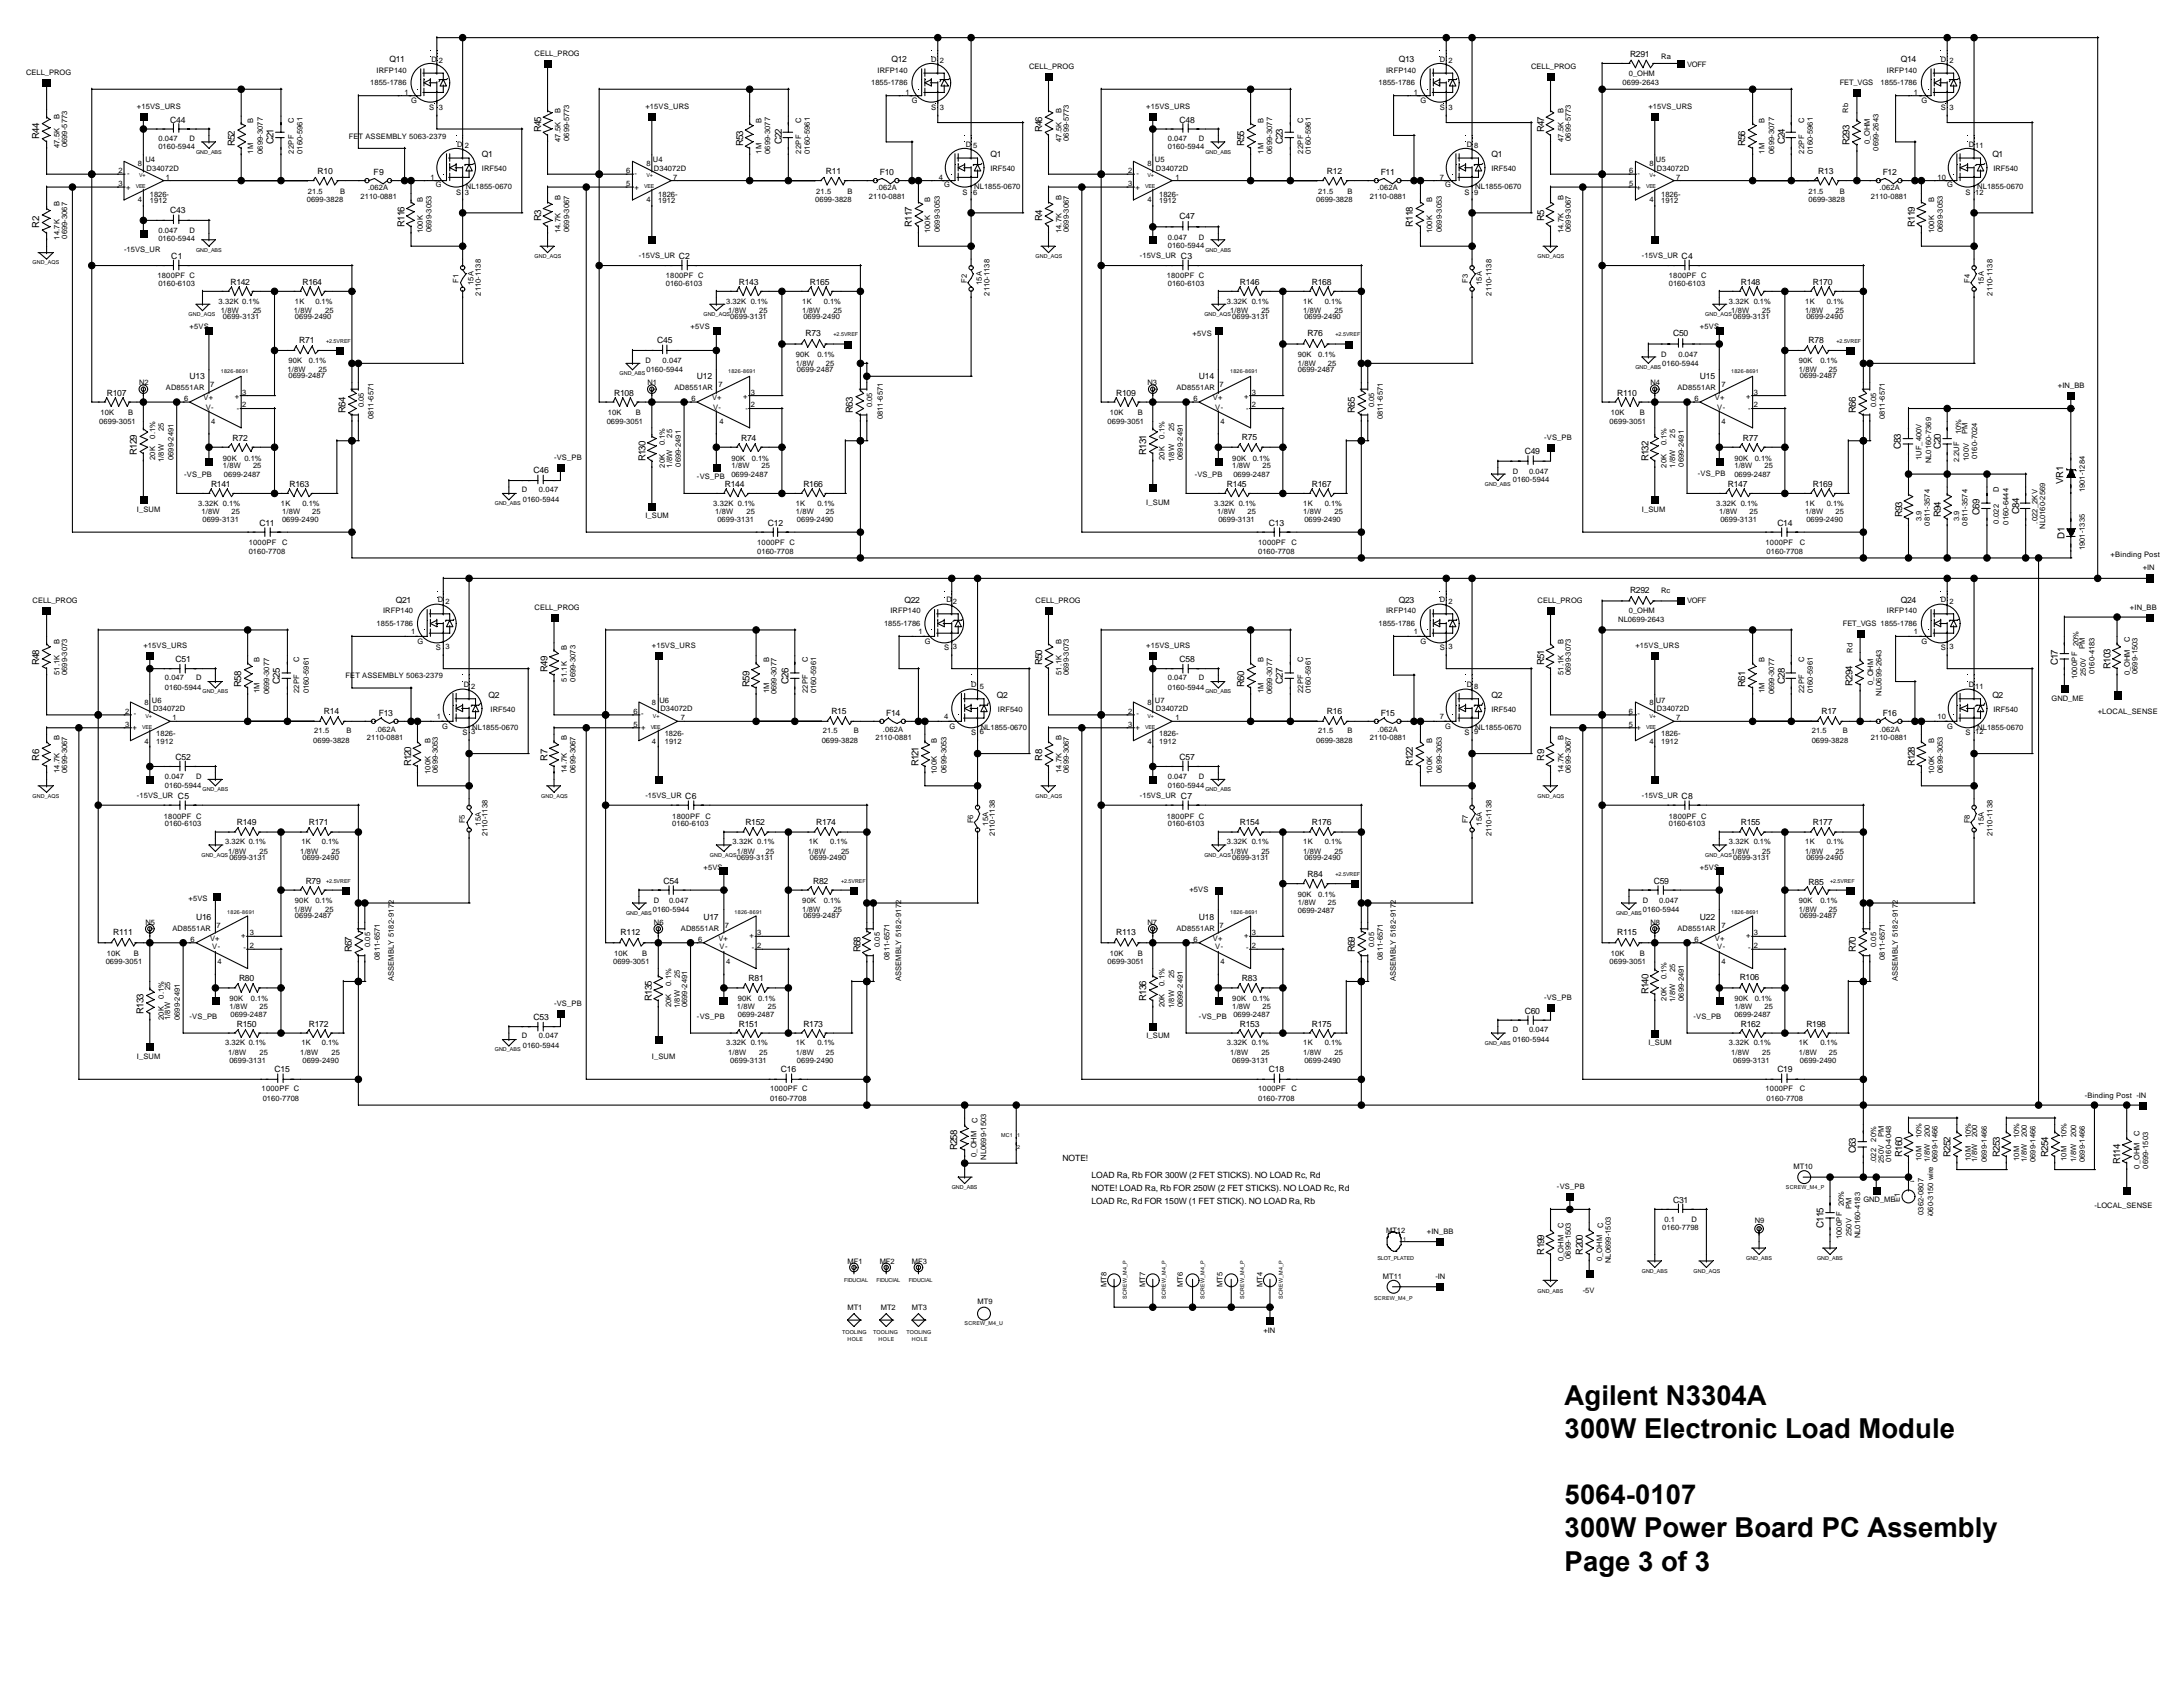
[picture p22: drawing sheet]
<svg xmlns="http://www.w3.org/2000/svg" width="279mm" height="216mm" viewBox="0 0 279 216" stroke-linecap="round" stroke-linejoin="round" font-family="sans-serif">
<defs><g id="words">
<g font-size="3.5">
<text x="200.3" y="179.8">Agilent N3304A</text>
<text x="200.3" y="184.1">300W Electronic Load Module</text>
<text x="200.3" y="192.5">5064-0107</text>
<text x="200.3" y="196.8">300W Power Board PC Assembly</text>
<text x="200.3" y="201">Page 3 of 3</text>
</g>
<g font-size="1.2">
<text x="5" y="17.8" transform="rotate(-90 5 17.8)">R44</text>
<text x="69.3" y="16.9" transform="rotate(-90 69.3 16.9)">R45</text>
<text x="133.4" y="16.9" transform="rotate(-90 133.4 16.9)">R46</text>
<text x="197.6" y="16.9" transform="rotate(-90 197.6 16.9)">R47</text>
<text x="30" y="18.7" transform="rotate(-90 30 18.7)">R52</text>
<text x="35" y="18.4" transform="rotate(-90 35 18.4)">C21</text>
<text x="95.1" y="18.7" transform="rotate(-90 95.1 18.7)">R53</text>
<text x="100.1" y="18.4" transform="rotate(-90 100.1 18.4)">C22</text>
<text x="159.2" y="18.7" transform="rotate(-90 159.2 18.7)">R55</text>
<text x="164.2" y="18.4" transform="rotate(-90 164.2 18.4)">C23</text>
<text x="223.4" y="18.7" transform="rotate(-90 223.4 18.7)">R56</text>
<text x="228.4" y="18.4" transform="rotate(-90 228.4 18.4)">C24</text>
<text x="236.7" y="18.6" transform="rotate(-90 236.7 18.6)">R293</text>
<text x="5" y="29.2" transform="rotate(-90 5 29.2)">R2</text>
<text x="51.8" y="29" transform="rotate(-90 51.8 29)">R116</text>
<text x="69.3" y="28.3" transform="rotate(-90 69.3 28.3)">R3</text>
<text x="116.7" y="29" transform="rotate(-90 116.7 29)">R117</text>
<text x="133.4" y="28.3" transform="rotate(-90 133.4 28.3)">R4</text>
<text x="180.8" y="29" transform="rotate(-90 180.8 29)">R118</text>
<text x="197.6" y="28.3" transform="rotate(-90 197.6 28.3)">R5</text>
<text x="245.1" y="29" transform="rotate(-90 245.1 29)">R119</text>
<text x="44.2" y="52.8" transform="rotate(-90 44.2 52.8)">R64</text>
<text x="109.2" y="52.8" transform="rotate(-90 109.2 52.8)">R63</text>
<text x="173.4" y="52.8" transform="rotate(-90 173.4 52.8)">R65</text>
<text x="237.5" y="52.8" transform="rotate(-90 237.5 52.8)">R66</text>
<text x="17.5" y="58.2" transform="rotate(-90 17.5 58.2)">R129</text>
<text x="82.6" y="59" transform="rotate(-90 82.6 59)">R130</text>
<text x="146.7" y="58.2" transform="rotate(-90 146.7 58.2)">R131</text>
<text x="211" y="59" transform="rotate(-90 211 59)">R132</text>
<text x="243.3" y="57.5" transform="rotate(-90 243.3 57.5)">C83</text>
<text x="248.4" y="57.5" transform="rotate(-90 248.4 57.5)">C20</text>
<text x="253.3" y="65.9" transform="rotate(-90 253.3 65.9)">C69</text>
<text x="258.4" y="65.8" transform="rotate(-90 258.4 65.8)">C84</text>
<text x="264.1" y="61.9" transform="rotate(-90 264.1 61.9)">VR1</text>
<text x="243.4" y="66.2" transform="rotate(-90 243.4 66.2)">R93</text>
<text x="248.4" y="66.2" transform="rotate(-90 248.4 66.2)">R94</text>
<text x="264.2" y="68.9" transform="rotate(-90 264.2 68.9)">D1</text>
<text x="5" y="85.2" transform="rotate(-90 5 85.2)">R48</text>
<text x="30.9" y="87.9" transform="rotate(-90 30.9 87.9)">R58</text>
<text x="35.8" y="87.5" transform="rotate(-90 35.8 87.5)">C25</text>
<text x="70.1" y="86" transform="rotate(-90 70.1 86)">R49</text>
<text x="95.9" y="87.9" transform="rotate(-90 95.9 87.9)">R59</text>
<text x="100.9" y="87.5" transform="rotate(-90 100.9 87.5)">C26</text>
<text x="133.4" y="85.2" transform="rotate(-90 133.4 85.2)">R50</text>
<text x="159.2" y="87.9" transform="rotate(-90 159.2 87.9)">R60</text>
<text x="164.2" y="87.5" transform="rotate(-90 164.2 87.5)">C27</text>
<text x="197.6" y="85.2" transform="rotate(-90 197.6 85.2)">R51</text>
<text x="223.4" y="87.9" transform="rotate(-90 223.4 87.9)">R61</text>
<text x="228.4" y="87.5" transform="rotate(-90 228.4 87.5)">C28</text>
<text x="237.1" y="87.8" transform="rotate(-90 237.1 87.8)">R294</text>
<text x="263.4" y="85.2" transform="rotate(-90 263.4 85.2)">C17</text>
<text x="270.1" y="85.6" transform="rotate(-90 270.1 85.6)">R103</text>
<text x="5" y="97.4" transform="rotate(-90 5 97.4)">R6</text>
<text x="52.6" y="98.1" transform="rotate(-90 52.6 98.1)">R120</text>
<text x="70.1" y="97.4" transform="rotate(-90 70.1 97.4)">R7</text>
<text x="117.5" y="98.1" transform="rotate(-90 117.5 98.1)">R121</text>
<text x="133.4" y="97.4" transform="rotate(-90 133.4 97.4)">R8</text>
<text x="180.8" y="98.1" transform="rotate(-90 180.8 98.1)">R122</text>
<text x="197.6" y="97.4" transform="rotate(-90 197.6 97.4)">R9</text>
<text x="245.1" y="98.1" transform="rotate(-90 245.1 98.1)">R128</text>
<text x="45" y="121.9" transform="rotate(-90 45 121.9)">R67</text>
<text x="110.1" y="121.9" transform="rotate(-90 110.1 121.9)">R68</text>
<text x="173.4" y="121.9" transform="rotate(-90 173.4 121.9)">R69</text>
<text x="237.5" y="121.9" transform="rotate(-90 237.5 121.9)">R70</text>
<text x="18.3" y="129.7" transform="rotate(-90 18.3 129.7)">R133</text>
<text x="83.4" y="128.1" transform="rotate(-90 83.4 128.1)">R135</text>
<text x="146.7" y="128.1" transform="rotate(-90 146.7 128.1)">R136</text>
<text x="211" y="127.3" transform="rotate(-90 211 127.3)">R140</text>
<text x="122.5" y="147.2" transform="rotate(-90 122.5 147.2)">R258</text>
<text x="237.5" y="147.6" transform="rotate(-90 237.5 147.6)">C63</text>
<text x="243.4" y="148" transform="rotate(-90 243.4 148)">R160</text>
<text x="249.6" y="148" transform="rotate(-90 249.6 148)">R252</text>
<text x="256" y="148" transform="rotate(-90 256 148)">R253</text>
<text x="262.2" y="148" transform="rotate(-90 262.2 148)">R254</text>
<text x="271.4" y="149" transform="rotate(-90 271.4 149)">R114</text>
<text x="197.6" y="160.6" transform="rotate(-90 197.6 160.6)">R199</text>
<text x="202.6" y="160.6" transform="rotate(-90 202.6 160.6)">R200</text>
<text x="233.4" y="157.1" transform="rotate(-90 233.4 157.1)">C115</text>
</g>
<g font-size="1.1">
<text x="49.9" y="8">Q11</text>
<text x="114.1" y="8">Q12</text>
<text x="179" y="8">Q13</text>
<text x="208.6" y="7.3">R291</text>
<text x="243.3" y="8">Q14</text>
<text x="21.8" y="15.7">C44</text>
<text x="151" y="15.7">C48</text>
<text x="40.6" y="22.3">R10</text>
<text x="47.8" y="22.4">F9</text>
<text x="61.7" y="20.1">Q1</text>
<text x="105.7" y="22.3">R11</text>
<text x="112.6" y="22.4">F10</text>
<text x="126.8" y="20.1">Q1</text>
<text x="169.8" y="22.3">R12</text>
<text x="176.7" y="22.4">F11</text>
<text x="190.9" y="20.1">Q1</text>
<text x="232.7" y="22.3">R13</text>
<text x="241" y="22.4">F12</text>
<text x="255" y="20.1">Q1</text>
<text x="21.8" y="27.2">C43</text>
<text x="151" y="28.1">C47</text>
<text x="21.9" y="33.2">C1</text>
<text x="86.9" y="33.2">C2</text>
<text x="151.1" y="33.2">C3</text>
<text x="215.2" y="33.2">C4</text>
<text x="29.5" y="36.5">R142</text>
<text x="38.7" y="36.5">R164</text>
<text x="94.6" y="36.5">R143</text>
<text x="103.7" y="36.5">R165</text>
<text x="158.7" y="36.5">R146</text>
<text x="167.9" y="36.5">R168</text>
<text x="222.8" y="36.5">R148</text>
<text x="232" y="36.5">R170</text>
<text x="38.3" y="43.9">R71</text>
<text x="84.1" y="43.9">C45</text>
<text x="103.1" y="43.1">R73</text>
<text x="167.4" y="43.1">R76</text>
<text x="214.1" y="43.1">C50</text>
<text x="231.5" y="43.9">R78</text>
<text x="13.7" y="50.6">R107</text>
<text x="24.3" y="48.6">U13</text>
<text x="78.6" y="50.6">R108</text>
<text x="89.2" y="48.6">U12</text>
<text x="142.9" y="50.6">R109</text>
<text x="153.5" y="48.6">U14</text>
<text x="207" y="50.6">R110</text>
<text x="217.6" y="48.6">U15</text>
<text x="29.8" y="56.4">R72</text>
<text x="94.8" y="56.4">R74</text>
<text x="159" y="56.3">R75</text>
<text x="195.1" y="58.1">C49</text>
<text x="223.1" y="56.4">R77</text>
<text x="27" y="62.3">R141</text>
<text x="37.1" y="62.3">R163</text>
<text x="68.3" y="60.5">C46</text>
<text x="92.8" y="62.3">R144</text>
<text x="102.8" y="62.3">R166</text>
<text x="157" y="62.3">R145</text>
<text x="167.9" y="62.3">R167</text>
<text x="221.2" y="62.3">R147</text>
<text x="232" y="62.3">R169</text>
<text x="33.2" y="67.3">C11</text>
<text x="98.3" y="67.3">C12</text>
<text x="162.4" y="67.3">C13</text>
<text x="227.5" y="67.3">C14</text>
<text x="50.7" y="77.2">Q21</text>
<text x="115.8" y="77.2">Q22</text>
<text x="179" y="77.2">Q23</text>
<text x="208.6" y="75.9">R292</text>
<text x="243.3" y="77.2">Q24</text>
<text x="22.5" y="84.7">C51</text>
<text x="62.5" y="89.3">Q2</text>
<text x="127.6" y="89.3">Q2</text>
<text x="151" y="84.7">C58</text>
<text x="190.9" y="89.3">Q2</text>
<text x="255" y="89.3">Q2</text>
<text x="41.5" y="91.4">R14</text>
<text x="48.5" y="91.6">F13</text>
<text x="106.4" y="91.4">R15</text>
<text x="113.4" y="91.6">F14</text>
<text x="169.8" y="91.4">R16</text>
<text x="176.7" y="91.6">F15</text>
<text x="233.1" y="91.4">R17</text>
<text x="241" y="91.6">F16</text>
<text x="22.5" y="97.3">C52</text>
<text x="151" y="97.3">C57</text>
<text x="22.8" y="102.2">C5</text>
<text x="30.3" y="105.5">R149</text>
<text x="39.5" y="105.5">R171</text>
<text x="87.7" y="102.2">C6</text>
<text x="95.4" y="105.5">R152</text>
<text x="104.5" y="105.5">R174</text>
<text x="151.1" y="102.2">C7</text>
<text x="158.7" y="105.5">R154</text>
<text x="167.9" y="105.5">R176</text>
<text x="215.2" y="102.2">C8</text>
<text x="222.8" y="105.5">R155</text>
<text x="232" y="105.5">R177</text>
<text x="39.1" y="113.1">R79</text>
<text x="84.9" y="113.1">C54</text>
<text x="104.1" y="113.1">R82</text>
<text x="167.4" y="112.3">R84</text>
<text x="211.7" y="113.1">C59</text>
<text x="231.5" y="113.2">R85</text>
<text x="14.5" y="119.7">R111</text>
<text x="25.1" y="117.8">U16</text>
<text x="79.4" y="119.7">R112</text>
<text x="90" y="117.8">U17</text>
<text x="142.9" y="119.7">R113</text>
<text x="153.5" y="117.8">U18</text>
<text x="207" y="119.7">R115</text>
<text x="217.6" y="117.8">U22</text>
<text x="30.6" y="125.6">R80</text>
<text x="95.8" y="125.6">R81</text>
<text x="159" y="125.6">R83</text>
<text x="222.7" y="125.5">R106</text>
<text x="30.3" y="131.4">R150</text>
<text x="39.5" y="131.4">R172</text>
<text x="68.3" y="130.6">C53</text>
<text x="94.6" y="131.4">R151</text>
<text x="102.8" y="131.4">R173</text>
<text x="158.7" y="131.4">R153</text>
<text x="167.9" y="131.4">R175</text>
<text x="195.1" y="129.7">C60</text>
<text x="222.8" y="131.4">R162</text>
<text x="231.2" y="131.4">R198</text>
<text x="35.1" y="137.2">C15</text>
<text x="99.9" y="137.2">C16</text>
<text x="162.4" y="137.2">C18</text>
<text x="227.5" y="137.2">C19</text>
<text x="136" y="148.6">NOTE!</text>
<text x="139.7" y="154.1">LOAD Rc, Rd FOR 150W (1 FET STICK). NO LOAD Ra, Rb</text>
<text x="139.7" y="152.4">NOTE! LOAD Ra, Rb FOR 250W (2 FET STICKS). NO LOAD Rc, Rd</text>
<text x="139.7" y="150.8">LOAD Ra, Rb FOR 300W (2 FET STICKS). NO LOAD Rc, Rd</text>
<text x="214.1" y="153.9">C31</text>
</g>
<g font-size="1">
<text x="3.4" y="9.6">CELL_PROG</text>
<text x="47.4" y="10.9">1855-1786</text>
<text x="48.2" y="9.4">IRFP140</text>
<text x="55.2" y="8">D 2</text>
<text x="68.4" y="7.2">CELL_PROG</text>
<text x="111.5" y="10.9">1855-1786</text>
<text x="112.3" y="9.4">IRFP140</text>
<text x="119.2" y="8">D 2</text>
<text x="131.7" y="8.8">CELL_PROG</text>
<text x="176.4" y="10.9">1855-1786</text>
<text x="177.4" y="9.4">IRFP140</text>
<text x="184.3" y="8">D 2</text>
<text x="196" y="8.8">CELL_PROG</text>
<text x="207.7" y="10.9">0699-2643</text>
<text x="208.5" y="9.8">0_OHM</text>
<text x="212.6" y="7.6">Ra</text>
<text x="215.9" y="8.5">VOFF</text>
<text x="235.5" y="10.9">FET_VGS</text>
<text x="240.7" y="10.9">1855-1786</text>
<text x="241.5" y="9.4">IRFP140</text>
<text x="248.4" y="8">D 2</text>
<text x="7.6" y="15.3" transform="rotate(-90 7.6 15.3)">B</text>
<text x="17.5" y="13.9">+15VS_URS</text>
<text x="32.4" y="15.7" transform="rotate(-90 32.4 15.7)">B</text>
<text x="37.6" y="15.7" transform="rotate(-90 37.6 15.7)">C</text>
<text x="44.6" y="17.8">FET ASSEMBLY 5063-2379</text>
<text x="51.8" y="12.1">1</text>
<text x="52.6" y="13.2">G</text>
<text x="54.9" y="14">S 3</text>
<text x="71.7" y="14.4" transform="rotate(-90 71.7 14.4)">B</text>
<text x="82.6" y="13.9">+15VS_URS</text>
<text x="97.5" y="15.7" transform="rotate(-90 97.5 15.7)">B</text>
<text x="102.6" y="15.7" transform="rotate(-90 102.6 15.7)">C</text>
<text x="115.9" y="12.1">1</text>
<text x="116.7" y="13.2">G</text>
<text x="119.2" y="14">S 3</text>
<text x="135.8" y="14.4" transform="rotate(-90 135.8 14.4)">B</text>
<text x="146.7" y="13.9">+15VS_URS</text>
<text x="161.7" y="15.7" transform="rotate(-90 161.7 15.7)">B</text>
<text x="166.8" y="15.7" transform="rotate(-90 166.8 15.7)">C</text>
<text x="181" y="12.1">1</text>
<text x="181.8" y="13.2">G</text>
<text x="184.3" y="14">S 3</text>
<text x="200.1" y="14.4" transform="rotate(-90 200.1 14.4)">B</text>
<text x="211" y="13.9">+15VS_URS</text>
<text x="225.8" y="15.7" transform="rotate(-90 225.8 15.7)">B</text>
<text x="230.9" y="15.7" transform="rotate(-90 230.9 15.7)">C</text>
<text x="236.6" y="14.4" transform="rotate(-90 236.6 14.4)">Rb</text>
<text x="245" y="12.1">1</text>
<text x="245.9" y="13.2">G</text>
<text x="248.4" y="14">S 3</text>
<text x="7.6" y="19" transform="rotate(-90 7.6 19)">47.5K</text>
<text x="8.6" y="18.9" transform="rotate(-90 8.6 18.9)">0699-5773</text>
<text x="15.2" y="23.8">3</text>
<text x="15.2" y="22.2">2</text>
<text x="16.3" y="22.6">-</text>
<text x="17.7" y="21.2">8</text>
<text x="18.6" y="20.8">U4</text>
<text x="18.8" y="21.9">D34072D</text>
<text x="20.3" y="19.1">0160-5944</text>
<text x="20.3" y="18">0.047</text>
<text x="21.2" y="23">1</text>
<text x="24.3" y="18">D</text>
<text x="32.4" y="19.7" transform="rotate(-90 32.4 19.7)">1M</text>
<text x="33.6" y="19.7" transform="rotate(-90 33.6 19.7)">0699-3077</text>
<text x="37.6" y="19.7" transform="rotate(-90 37.6 19.7)">22PF</text>
<text x="38.7" y="19.7" transform="rotate(-90 38.7 19.7)">0160-5961</text>
<text x="55.1" y="23">1</text>
<text x="55.8" y="23.9">G</text>
<text x="58.5" y="18.9">D 2</text>
<text x="61.7" y="21.9">IRF540</text>
<text x="71.7" y="18.2" transform="rotate(-90 71.7 18.2)">47.5K</text>
<text x="72.8" y="18" transform="rotate(-90 72.8 18)">0699-5773</text>
<text x="80.1" y="22.2">6</text>
<text x="80.1" y="23.8">5</text>
<text x="81.2" y="22.6">-</text>
<text x="82.7" y="21.2">8</text>
<text x="83.6" y="20.8">U4</text>
<text x="83.7" y="21.9">D34072D</text>
<text x="86.2" y="23">7</text>
<text x="97.5" y="19.7" transform="rotate(-90 97.5 19.7)">1M</text>
<text x="98.6" y="19.7" transform="rotate(-90 98.6 19.7)">0699-3077</text>
<text x="102.6" y="19.7" transform="rotate(-90 102.6 19.7)">22PF</text>
<text x="103.7" y="19.7" transform="rotate(-90 103.7 19.7)">0160-5961</text>
<text x="120.2" y="23">4</text>
<text x="120.9" y="23.9">G</text>
<text x="123.6" y="18.9">D 5</text>
<text x="126.8" y="21.9">IRF540</text>
<text x="135.8" y="18.2" transform="rotate(-90 135.8 18.2)">47.5K</text>
<text x="136.8" y="18" transform="rotate(-90 136.8 18)">0699-5773</text>
<text x="144.4" y="23.8">3</text>
<text x="144.4" y="22.2">2</text>
<text x="145.5" y="22.6">-</text>
<text x="146.9" y="21.2">8</text>
<text x="147.8" y="20.8">U5</text>
<text x="148" y="21.9">D34072D</text>
<text x="149.5" y="19.1">0160-5944</text>
<text x="149.5" y="18">0.047</text>
<text x="150.4" y="23">1</text>
<text x="153.5" y="18">D</text>
<text x="161.7" y="19.7" transform="rotate(-90 161.7 19.7)">1M</text>
<text x="162.8" y="19.7" transform="rotate(-90 162.8 19.7)">0699-3077</text>
<text x="166.8" y="19.7" transform="rotate(-90 166.8 19.7)">22PF</text>
<text x="167.8" y="19.7" transform="rotate(-90 167.8 19.7)">0160-5961</text>
<text x="184.3" y="23">7</text>
<text x="185" y="23.9">G</text>
<text x="187.7" y="18.9">D 8</text>
<text x="190.9" y="21.9">IRF540</text>
<text x="200.1" y="18.2" transform="rotate(-90 200.1 18.2)">47.5K</text>
<text x="201.1" y="18" transform="rotate(-90 201.1 18)">0699-5773</text>
<text x="208.5" y="22.2">6</text>
<text x="208.5" y="23.8">5</text>
<text x="209.6" y="22.6">-</text>
<text x="211.1" y="21.2">8</text>
<text x="211.9" y="20.8">U5</text>
<text x="212.1" y="21.9">D34072D</text>
<text x="214.5" y="23">7</text>
<text x="225.8" y="19.7" transform="rotate(-90 225.8 19.7)">1M</text>
<text x="227.1" y="19.7" transform="rotate(-90 227.1 19.7)">0699-3077</text>
<text x="230.9" y="19.7" transform="rotate(-90 230.9 19.7)">22PF</text>
<text x="232" y="19.7" transform="rotate(-90 232 19.7)">0160-5961</text>
<text x="239.3" y="18.4" transform="rotate(-90 239.3 18.4)">0_OHM</text>
<text x="240.4" y="19.3" transform="rotate(-90 240.4 19.3)">0699-2643</text>
<text x="248" y="23">10</text>
<text x="249.2" y="23.9">G</text>
<text x="252" y="18.9">D11</text>
<text x="255.1" y="21.9">IRF540</text>
<text x="7.6" y="26.4" transform="rotate(-90 7.6 26.4)">B</text>
<text x="16.1" y="24.4">+</text>
<text x="17.7" y="25.9">4</text>
<text x="19.2" y="25.2">1826-</text>
<text x="19.2" y="26">1912</text>
<text x="20.3" y="29.9">0.047</text>
<text x="24.3" y="29.9">D</text>
<text x="39.3" y="25.9">0699-3828</text>
<text x="39.4" y="24.8">21.5</text>
<text x="43.5" y="24.8">B</text>
<text x="46.1" y="25.5">2110-0881</text>
<text x="47.1" y="24.4">.062A</text>
<text x="54.1" y="29.9" transform="rotate(-90 54.1 29.9)">100K</text>
<text x="54.1" y="25.9" transform="rotate(-90 54.1 25.9)">B</text>
<text x="55.2" y="29.7" transform="rotate(-90 55.2 29.7)">0699-3053</text>
<text x="58.4" y="24.9">S 3</text>
<text x="59.6" y="24.2">NL1855-0670</text>
<text x="71.7" y="29.9" transform="rotate(-90 71.7 29.9)">14.7K</text>
<text x="71.7" y="25.6" transform="rotate(-90 71.7 25.6)">B</text>
<text x="72.8" y="29.7" transform="rotate(-90 72.8 29.7)">0699-3067</text>
<text x="81.2" y="24.4">+</text>
<text x="82.7" y="25.9">4</text>
<text x="84.3" y="25.2">1826-</text>
<text x="84.3" y="26">1912</text>
<text x="104.3" y="25.9">0699-3828</text>
<text x="104.5" y="24.8">21.5</text>
<text x="108.5" y="24.8">B</text>
<text x="111.2" y="25.5">2110-0881</text>
<text x="112.2" y="24.4">.062A</text>
<text x="119.1" y="29.9" transform="rotate(-90 119.1 29.9)">100K</text>
<text x="119.1" y="25.9" transform="rotate(-90 119.1 25.9)">B</text>
<text x="120.3" y="29.7" transform="rotate(-90 120.3 29.7)">0699-3053</text>
<text x="123.2" y="24.9">S</text>
<text x="124.6" y="24.9">6</text>
<text x="124.7" y="24.2">NL1855-0670</text>
<text x="135.8" y="29.9" transform="rotate(-90 135.8 29.9)">14.7K</text>
<text x="135.8" y="25.6" transform="rotate(-90 135.8 25.6)">B</text>
<text x="136.8" y="29.7" transform="rotate(-90 136.8 29.7)">0699-3067</text>
<text x="145.3" y="24.4">+</text>
<text x="146.9" y="25.9">4</text>
<text x="148.4" y="25.2">1826-</text>
<text x="148.4" y="26">1912</text>
<text x="168.5" y="25.9">0699-3828</text>
<text x="168.7" y="24.8">21.5</text>
<text x="172.4" y="24.8">B</text>
<text x="175.3" y="25.5">2110-0881</text>
<text x="176.3" y="24.4">.062A</text>
<text x="183.3" y="29.9" transform="rotate(-90 183.3 29.9)">100K</text>
<text x="183.3" y="25.9" transform="rotate(-90 183.3 25.9)">B</text>
<text x="184.6" y="29.7" transform="rotate(-90 184.6 29.7)">0699-3053</text>
<text x="187.4" y="24.9">S 9</text>
<text x="188.8" y="24.2">NL1855-0670</text>
<text x="200.1" y="29.9" transform="rotate(-90 200.1 29.9)">14.7K</text>
<text x="200.1" y="25.6" transform="rotate(-90 200.1 25.6)">B</text>
<text x="201.1" y="29.7" transform="rotate(-90 201.1 29.7)">0699-3067</text>
<text x="209.5" y="24.4">+</text>
<text x="211.1" y="25.9">4</text>
<text x="212.6" y="25.2">1826-</text>
<text x="212.6" y="26">1912</text>
<text x="231.5" y="25.9">0699-3828</text>
<text x="231.5" y="24.8">21.5</text>
<text x="235.5" y="24.8">B</text>
<text x="239.4" y="25.5">2110-0881</text>
<text x="240.6" y="24.4">.062A</text>
<text x="247.6" y="29.9" transform="rotate(-90 247.6 29.9)">100K</text>
<text x="247.6" y="25.9" transform="rotate(-90 247.6 25.9)">B</text>
<text x="248.7" y="29.7" transform="rotate(-90 248.7 29.7)">0699-3053</text>
<text x="251.6" y="24.9">S 12</text>
<text x="253.1" y="24.2">NL1855-0670</text>
<text x="7.6" y="30.7" transform="rotate(-90 7.6 30.7)">14.7K</text>
<text x="8.6" y="30.5" transform="rotate(-90 8.6 30.5)">0699-3067</text>
<text x="15.9" y="32.2">-15VS_UR</text>
<text x="20.1" y="35.6">1800PF C</text>
<text x="20.3" y="30.8">0160-5944</text>
<text x="81.8" y="33">-15VS_UR</text>
<text x="85.2" y="35.6">1800PF C</text>
<text x="145.9" y="33">-15VS_UR</text>
<text x="149.3" y="35.6">1800PF C</text>
<text x="149.5" y="31.8">0160-5944</text>
<text x="149.5" y="30.7">0.047</text>
<text x="153.5" y="30.7">D</text>
<text x="210.1" y="33">-15VS_UR</text>
<text x="213.6" y="35.6">1800PF C</text>
<text x="20.3" y="36.6">0160-6103</text>
<text x="28" y="38.9">3.32K 0.1%</text>
<text x="28.3" y="40">1/8W</text>
<text x="28.5" y="40.9">0699-3131</text>
<text x="32.4" y="40">25</text>
<text x="37.6" y="40">1/8W</text>
<text x="37.7" y="40.9">0699-2490</text>
<text x="37.7" y="38.9">1K</text>
<text x="40.4" y="38.9">0.1%</text>
<text x="41.6" y="40">25</text>
<text x="58.7" y="36.2" transform="rotate(-90 58.7 36.2)">F1</text>
<text x="60.6" y="36.5" transform="rotate(-90 60.6 36.5)">15A</text>
<text x="61.6" y="37.8" transform="rotate(-90 61.6 37.8)">2110-1138</text>
<text x="85.2" y="36.6">0160-6103</text>
<text x="92.9" y="38.9">3.32K 0.1%</text>
<text x="93.2" y="40">1/8W</text>
<text x="93.5" y="40.9">0699-3131</text>
<text x="97.2" y="40">25</text>
<text x="102.7" y="40">1/8W</text>
<text x="102.7" y="38.9">1K</text>
<text x="102.8" y="40.9">0699-2490</text>
<text x="105.4" y="38.9">0.1%</text>
<text x="106.7" y="40">25</text>
<text x="123.7" y="36.2" transform="rotate(-90 123.7 36.2)">F2</text>
<text x="125.7" y="36.5" transform="rotate(-90 125.7 36.5)">15A</text>
<text x="126.6" y="37.8" transform="rotate(-90 126.6 37.8)">2110-1138</text>
<text x="149.5" y="36.6">0160-6103</text>
<text x="157" y="38.9">3.32K 0.1%</text>
<text x="157.4" y="40">1/8W</text>
<text x="157.7" y="40.9">0699-3131</text>
<text x="161.4" y="40">25</text>
<text x="166.8" y="40">1/8W</text>
<text x="166.8" y="38.9">1K</text>
<text x="166.9" y="40.9">0699-2490</text>
<text x="169.6" y="38.9">0.1%</text>
<text x="170.8" y="40">25</text>
<text x="187.9" y="36.2" transform="rotate(-90 187.9 36.2)">F3</text>
<text x="189.6" y="36.5" transform="rotate(-90 189.6 36.5)">15A</text>
<text x="190.9" y="37.8" transform="rotate(-90 190.9 37.8)">2110-1138</text>
<text x="213.6" y="36.6">0160-6103</text>
<text x="221.3" y="38.9">3.32K 0.1%</text>
<text x="221.6" y="40">1/8W</text>
<text x="221.8" y="40.9">0699-3131</text>
<text x="225.6" y="40">25</text>
<text x="231.1" y="40">1/8W</text>
<text x="231.1" y="38.9">1K</text>
<text x="231.2" y="40.9">0699-2490</text>
<text x="233.8" y="38.9">0.1%</text>
<text x="234.9" y="40">25</text>
<text x="252.1" y="36.2" transform="rotate(-90 252.1 36.2)">F4</text>
<text x="253.9" y="36.5" transform="rotate(-90 253.9 36.5)">15A</text>
<text x="255" y="37.8" transform="rotate(-90 255 37.8)">2110-1138</text>
<text x="24.3" y="42.1">+5VS</text>
<text x="36.8" y="47.6">1/8W</text>
<text x="36.9" y="46.5">90K</text>
<text x="39.5" y="46.5">0.1%</text>
<text x="40.8" y="47.6">25</text>
<text x="82.6" y="46.5">D</text>
<text x="82.7" y="47.6">0160-5944</text>
<text x="84.8" y="46.5">0.047</text>
<text x="88.4" y="42.1">+5VS</text>
<text x="101.9" y="46.8">1/8W</text>
<text x="101.9" y="45.7">90K</text>
<text x="102" y="47.6">0699-2487</text>
<text x="104.6" y="45.7">0.1%</text>
<text x="105.7" y="46.8">25</text>
<text x="152.6" y="43.1">+5VS</text>
<text x="166.1" y="47.6">0699-2487</text>
<text x="166.1" y="46.8">1/8W</text>
<text x="166.1" y="45.7">90K</text>
<text x="168.7" y="45.7">0.1%</text>
<text x="170" y="46.8">25</text>
<text x="212.6" y="45.7">D</text>
<text x="212.8" y="46.8">0160-5944</text>
<text x="214.8" y="45.7">0.047</text>
<text x="217.6" y="42.1">+5VS</text>
<text x="230.2" y="47.6">1/8W</text>
<text x="230.2" y="46.5">90K</text>
<text x="233" y="46.5">0.1%</text>
<text x="234.1" y="47.6">25</text>
<text x="12.8" y="53.1">10K</text>
<text x="16.4" y="53.1">B</text>
<text x="17.8" y="49.3">N2</text>
<text x="21.2" y="49.9">AD8551AR</text>
<text x="23.6" y="51.3">6</text>
<text x="26.1" y="51.2">V+</text>
<text x="26.3" y="52.4">V-</text>
<text x="26.9" y="49.5">7</text>
<text x="30" y="51">+</text>
<text x="30.3" y="52.6">-</text>
<text x="31" y="50.5">3</text>
<text x="31" y="52.1">2</text>
<text x="36.9" y="48.4">0699-2487</text>
<text x="46.6" y="52.1" transform="rotate(-90 46.6 52.1)">0.05</text>
<text x="47.8" y="53.7" transform="rotate(-90 47.8 53.7)">0811-6571</text>
<text x="77.8" y="53.1">10K</text>
<text x="81.4" y="53.1">B</text>
<text x="82.9" y="49.3">N1</text>
<text x="86.3" y="49.9">AD8551AR</text>
<text x="88.5" y="51.3">6</text>
<text x="91.1" y="51.2">V+</text>
<text x="91.3" y="52.4">V-</text>
<text x="92" y="49.5">7</text>
<text x="95.1" y="51">+</text>
<text x="95.4" y="52.6">-</text>
<text x="96.1" y="50.5">3</text>
<text x="96.1" y="52.1">2</text>
<text x="111.6" y="52.1" transform="rotate(-90 111.6 52.1)">0.05</text>
<text x="113" y="53.7" transform="rotate(-90 113 53.7)">0811-6571</text>
<text x="142" y="53.1">10K</text>
<text x="145.6" y="53.1">B</text>
<text x="146.9" y="49.3">N3</text>
<text x="150.6" y="49.9">AD8551AR</text>
<text x="152.8" y="51.3">6</text>
<text x="155.2" y="51.2">V+</text>
<text x="155.5" y="52.4">V-</text>
<text x="156.1" y="49.5">7</text>
<text x="159.2" y="51">+</text>
<text x="159.5" y="52.6">-</text>
<text x="160.2" y="50.5">3</text>
<text x="160.2" y="52.1">2</text>
<text x="175.9" y="52.1" transform="rotate(-90 175.9 52.1)">0.05</text>
<text x="177" y="53.7" transform="rotate(-90 177 53.7)">0811-6571</text>
<text x="206.2" y="53.1">10K</text>
<text x="209.9" y="53.1">B</text>
<text x="211.2" y="49.3">N4</text>
<text x="214.7" y="49.9">AD8551AR</text>
<text x="216.9" y="51.3">6</text>
<text x="219.5" y="51.2">V+</text>
<text x="219.8" y="52.4">V-</text>
<text x="220.3" y="49.5">7</text>
<text x="223.5" y="51">+</text>
<text x="223.8" y="52.6">-</text>
<text x="224.5" y="50.5">3</text>
<text x="224.5" y="52.1">2</text>
<text x="230.4" y="48.4">0699-2487</text>
<text x="240.1" y="52.1" transform="rotate(-90 240.1 52.1)">0.05</text>
<text x="241.2" y="53.7" transform="rotate(-90 241.2 53.7)">0811-6571</text>
<text x="263.4" y="49.7">+IN_BB</text>
<text x="12.7" y="54.2">0699-3051</text>
<text x="19.9" y="58.9" transform="rotate(-90 19.9 58.9)">20K</text>
<text x="19.9" y="56.1" transform="rotate(-90 19.9 56.1)">0.1%</text>
<text x="21" y="59.2" transform="rotate(-90 21 59.2)">1/8W</text>
<text x="21" y="55.2" transform="rotate(-90 21 55.2)">25</text>
<text x="22.2" y="58.9" transform="rotate(-90 22.2 58.9)">0699-2491</text>
<text x="27" y="54.2">4</text>
<text x="28.5" y="59.8">1/8W</text>
<text x="28.5" y="59">90K</text>
<text x="31.3" y="59">0.1%</text>
<text x="32.4" y="59.8">25</text>
<text x="70.9" y="58.9">-VS_PB</text>
<text x="77.6" y="54.2">0699-3051</text>
<text x="85.1" y="59.8" transform="rotate(-90 85.1 59.8)">20K</text>
<text x="85.1" y="57" transform="rotate(-90 85.1 57)">0.1%</text>
<text x="86" y="59.8" transform="rotate(-90 86 59.8)">1/8W</text>
<text x="86" y="56" transform="rotate(-90 86 56)">25</text>
<text x="87.1" y="59.7" transform="rotate(-90 87.1 59.7)">0699-2491</text>
<text x="92.1" y="54.2">4</text>
<text x="93.6" y="59.8">1/8W</text>
<text x="93.6" y="59">90K</text>
<text x="96.2" y="59">0.1%</text>
<text x="97.5" y="59.8">25</text>
<text x="141.8" y="54.2">0699-3051</text>
<text x="149.1" y="58.9" transform="rotate(-90 149.1 58.9)">20K</text>
<text x="149.1" y="56.1" transform="rotate(-90 149.1 56.1)">0.1%</text>
<text x="150.3" y="59.2" transform="rotate(-90 150.3 59.2)">1/8W</text>
<text x="150.3" y="55.2" transform="rotate(-90 150.3 55.2)">25</text>
<text x="151.4" y="58.9" transform="rotate(-90 151.4 58.9)">0699-2491</text>
<text x="156.2" y="54.2">4</text>
<text x="157.7" y="59.8">1/8W</text>
<text x="157.7" y="59">90K</text>
<text x="160.3" y="59">0.1%</text>
<text x="161.6" y="59.8">25</text>
<text x="197.6" y="56.3">-VS_PB</text>
<text x="206" y="54.2">0699-3051</text>
<text x="213.3" y="59.8" transform="rotate(-90 213.3 59.8)">20K</text>
<text x="213.3" y="57" transform="rotate(-90 213.3 57)">0.1%</text>
<text x="214.4" y="59.8" transform="rotate(-90 214.4 59.8)">1/8W</text>
<text x="214.4" y="56" transform="rotate(-90 214.4 56)">25</text>
<text x="215.5" y="59.7" transform="rotate(-90 215.5 59.7)">0699-2491</text>
<text x="220.3" y="54.2">4</text>
<text x="222" y="59.8">1/8W</text>
<text x="222" y="59">90K</text>
<text x="224.6" y="59">0.1%</text>
<text x="225.8" y="59.8">25</text>
<text x="245.9" y="58.9" transform="rotate(-90 245.9 58.9)">1UF_400V</text>
<text x="247.2" y="59.3" transform="rotate(-90 247.2 59.3)">NL0160-7369</text>
<text x="250.7" y="59.2" transform="rotate(-90 250.7 59.2)">2.2UF</text>
<text x="251" y="55.6" transform="rotate(-90 251 55.6)">10%</text>
<text x="251.8" y="55.6" transform="rotate(-90 251.8 55.6)">PM</text>
<text x="252" y="59" transform="rotate(-90 252 59)">100V</text>
<text x="253.1" y="58.7" transform="rotate(-90 253.1 58.7)">0160-7024</text>
<text x="17.5" y="65.5">I_SUM</text>
<text x="23.6" y="61.1">-VS_PB</text>
<text x="25.4" y="64.8">3.32K 0.1%</text>
<text x="25.8" y="65.8">1/8W</text>
<text x="28.7" y="61.1">0699-2487</text>
<text x="29.6" y="65.8">25</text>
<text x="36" y="64.8">1K</text>
<text x="36.1" y="65.8">1/8W</text>
<text x="38.7" y="64.8">0.1%</text>
<text x="40" y="65.8">25</text>
<text x="66.8" y="63">D</text>
<text x="66.9" y="64.3">0160-5944</text>
<text x="69" y="63">0.047</text>
<text x="89.2" y="61.4">-VS_PB</text>
<text x="91.3" y="64.8">3.32K 0.1%</text>
<text x="91.5" y="65.8">1/8W</text>
<text x="93.6" y="61.1">0699-2487</text>
<text x="95.5" y="65.8">25</text>
<text x="101.9" y="65.8">1/8W</text>
<text x="101.9" y="64.8">1K</text>
<text x="104.6" y="64.8">0.1%</text>
<text x="105.7" y="65.8">25</text>
<text x="146.7" y="64.7">I_SUM</text>
<text x="152.9" y="61.1">-VS_PB</text>
<text x="155.4" y="64.8">3.32K 0.1%</text>
<text x="155.8" y="65.8">1/8W</text>
<text x="157.9" y="61.1">0699-2487</text>
<text x="159.7" y="65.8">25</text>
<text x="166.8" y="65.8">1/8W</text>
<text x="166.8" y="64.8">1K</text>
<text x="169.6" y="64.8">0.1%</text>
<text x="170.8" y="65.8">25</text>
<text x="193.6" y="61.6">0160-5944</text>
<text x="193.6" y="60.7">D</text>
<text x="195.7" y="60.7">0.047</text>
<text x="210.1" y="65.5">I_SUM</text>
<text x="217.3" y="60.9">-VS_PB</text>
<text x="219.6" y="64.8">3.32K 0.1%</text>
<text x="220.1" y="65.8">1/8W</text>
<text x="222" y="61.1">0699-2487</text>
<text x="223.9" y="65.8">25</text>
<text x="231.1" y="65.8">1/8W</text>
<text x="231.1" y="64.8">1K</text>
<text x="233.8" y="64.8">0.1%</text>
<text x="234.9" y="65.8">25</text>
<text x="255.8" y="63" transform="rotate(-90 255.8 63)">D</text>
<text x="266.8" y="63" transform="rotate(-90 266.8 63)">1901-1284</text>
<text x="25.9" y="66.9">0699-3131</text>
<text x="31.8" y="70.9">0160-7708</text>
<text x="31.8" y="69.8">1000PF</text>
<text x="36.1" y="66.9">0699-2490</text>
<text x="36.1" y="69.8">C</text>
<text x="82.6" y="66.3">I_SUM</text>
<text x="91.8" y="66.9">0699-3131</text>
<text x="96.9" y="70.9">0160-7708</text>
<text x="96.9" y="69.8">1000PF C</text>
<text x="102" y="66.9">0699-2490</text>
<text x="155.9" y="66.9">0699-3131</text>
<text x="161" y="70.9">0160-7708</text>
<text x="161" y="69.8">1000PF</text>
<text x="165.3" y="69.8">C</text>
<text x="166.9" y="66.9">0699-2490</text>
<text x="220.2" y="66.9">0699-3131</text>
<text x="226" y="69.8">1000PF</text>
<text x="226.1" y="70.9">0160-7708</text>
<text x="230.4" y="69.8">C</text>
<text x="231.2" y="66.9">0699-2490</text>
<text x="245.9" y="66.7" transform="rotate(-90 245.9 66.7)">3.9</text>
<text x="247" y="67.3" transform="rotate(-90 247 67.3)">0811-3574</text>
<text x="250.7" y="66.7" transform="rotate(-90 250.7 66.7)">3.9</text>
<text x="251.8" y="67.3" transform="rotate(-90 251.8 67.3)">0811-3574</text>
<text x="255.8" y="67" transform="rotate(-90 255.8 67)">0.022</text>
<text x="257.1" y="67.1" transform="rotate(-90 257.1 67.1)">0160-6444</text>
<text x="260.8" y="67" transform="rotate(-90 260.8 67)">.022_2KV</text>
<text x="261.7" y="67.7" transform="rotate(-90 261.7 67.7)">NL0160-2569</text>
<text x="266.8" y="70.4" transform="rotate(-90 266.8 70.4)">1901-1335</text>
<text x="270.1" y="71.3">+Binding Post</text>
<text x="4.2" y="77.2">CELL_PROG</text>
<text x="56" y="77">D</text>
<text x="57" y="77.3">2</text>
<text x="121.1" y="77">D</text>
<text x="122" y="77.3">2</text>
<text x="132.5" y="77.2">CELL_PROG</text>
<text x="184.3" y="77">D</text>
<text x="185.4" y="77.3">2</text>
<text x="196.8" y="77.2">CELL_PROG</text>
<text x="212.6" y="75.9">Rc</text>
<text x="215.9" y="77.2">VOFF</text>
<text x="248.4" y="77">D</text>
<text x="249.5" y="77.3">2</text>
<text x="274.3" y="72.9">+IN</text>
<text x="7.6" y="82.4" transform="rotate(-90 7.6 82.4)">B</text>
<text x="18.3" y="83">+15VS_URS</text>
<text x="48.2" y="80.1">1855-1786</text>
<text x="49" y="78.4">IRFP140</text>
<text x="52.6" y="81.2">1</text>
<text x="53.4" y="82.4">G</text>
<text x="55.8" y="83.2">S 3</text>
<text x="68.4" y="78">CELL_PROG</text>
<text x="72.6" y="83.2" transform="rotate(-90 72.6 83.2)">B</text>
<text x="83.4" y="83">+15VS_URS</text>
<text x="113.1" y="80.1">1855-1786</text>
<text x="114" y="78.4">IRFP140</text>
<text x="117.5" y="81.2">1</text>
<text x="118.4" y="82.4">G</text>
<text x="120.9" y="83.2">S 3</text>
<text x="135.8" y="82.4" transform="rotate(-90 135.8 82.4)">B</text>
<text x="146.7" y="83">+15VS_URS</text>
<text x="176.4" y="80.1">1855-1786</text>
<text x="177.4" y="78.4">IRFP140</text>
<text x="181" y="81.2">1</text>
<text x="181.8" y="82.4">G</text>
<text x="184.3" y="83.2">S 3</text>
<text x="200.1" y="82.4" transform="rotate(-90 200.1 82.4)">B</text>
<text x="207.1" y="79.7">NL0699-2643</text>
<text x="208.5" y="78.4">0_OHM</text>
<text x="209.3" y="83">+15VS_URS</text>
<text x="235.9" y="80.1">FET_VGS 1855-1786</text>
<text x="237.1" y="83.5" transform="rotate(-90 237.1 83.5)">Rd</text>
<text x="241.5" y="78.4">IRFP140</text>
<text x="245" y="81.2">1</text>
<text x="245.9" y="82.4">G</text>
<text x="248.4" y="83.2">S 3</text>
<text x="266" y="82.7" transform="rotate(-90 266 82.7)">20%</text>
<text x="266.8" y="83.1" transform="rotate(-90 266.8 83.1)">PM</text>
<text x="272.6" y="82.1" transform="rotate(-90 272.6 82.1)">C</text>
<text x="272.6" y="78">+IN_BB</text>
<text x="7.6" y="86.4" transform="rotate(-90 7.6 86.4)">51.1K</text>
<text x="8.6" y="86.4" transform="rotate(-90 8.6 86.4)">0699-3073</text>
<text x="19.4" y="90">U6</text>
<text x="21.1" y="88.3">0160-5944</text>
<text x="21.1" y="87.1">0.047</text>
<text x="25.1" y="87.1">D</text>
<text x="33.2" y="88.7" transform="rotate(-90 33.2 88.7)">1M</text>
<text x="33.2" y="84.7" transform="rotate(-90 33.2 84.7)">B</text>
<text x="34.4" y="88.9" transform="rotate(-90 34.4 88.9)">0699-3077</text>
<text x="38.3" y="88.7" transform="rotate(-90 38.3 88.7)">22PF</text>
<text x="38.3" y="84.7" transform="rotate(-90 38.3 84.7)">C</text>
<text x="39.5" y="88.7" transform="rotate(-90 39.5 88.7)">0160-5961</text>
<text x="44.2" y="86.8">FET ASSEMBLY 5063-2379</text>
<text x="59.3" y="87.9">D</text>
<text x="60.3" y="88.2">2</text>
<text x="72.6" y="87.2" transform="rotate(-90 72.6 87.2)">51.1K</text>
<text x="73.7" y="87.2" transform="rotate(-90 73.7 87.2)">0699-3073</text>
<text x="84.4" y="90">U6</text>
<text x="98.4" y="88.7" transform="rotate(-90 98.4 88.7)">1M</text>
<text x="98.4" y="84.7" transform="rotate(-90 98.4 84.7)">B</text>
<text x="99.4" y="88.9" transform="rotate(-90 99.4 88.9)">0699-3077</text>
<text x="103.4" y="88.7" transform="rotate(-90 103.4 88.7)">22PF</text>
<text x="103.4" y="84.7" transform="rotate(-90 103.4 84.7)">C</text>
<text x="104.5" y="88.7" transform="rotate(-90 104.5 88.7)">0160-5961</text>
<text x="124.3" y="87.9">D</text>
<text x="125.4" y="88.2">5</text>
<text x="135.8" y="86.4" transform="rotate(-90 135.8 86.4)">51.1K</text>
<text x="136.8" y="86.4" transform="rotate(-90 136.8 86.4)">0699-3073</text>
<text x="147.8" y="90">U7</text>
<text x="149.5" y="88.3">0160-5944</text>
<text x="149.5" y="87.1">0.047</text>
<text x="153.5" y="87.1">D</text>
<text x="161.7" y="88.7" transform="rotate(-90 161.7 88.7)">1M</text>
<text x="161.7" y="84.7" transform="rotate(-90 161.7 84.7)">B</text>
<text x="162.8" y="88.9" transform="rotate(-90 162.8 88.9)">0699-3077</text>
<text x="166.8" y="88.7" transform="rotate(-90 166.8 88.7)">22PF</text>
<text x="166.8" y="84.7" transform="rotate(-90 166.8 84.7)">C</text>
<text x="167.8" y="88.7" transform="rotate(-90 167.8 88.7)">0160-5961</text>
<text x="187.7" y="87.9">D</text>
<text x="188.7" y="88.2">8</text>
<text x="200.1" y="86.4" transform="rotate(-90 200.1 86.4)">51.1K</text>
<text x="201.1" y="86.4" transform="rotate(-90 201.1 86.4)">0699-3073</text>
<text x="211.9" y="90">U7</text>
<text x="225.8" y="88.7" transform="rotate(-90 225.8 88.7)">1M</text>
<text x="225.8" y="84.7" transform="rotate(-90 225.8 84.7)">B</text>
<text x="227.1" y="88.9" transform="rotate(-90 227.1 88.9)">0699-3077</text>
<text x="230.9" y="88.7" transform="rotate(-90 230.9 88.7)">22PF</text>
<text x="230.9" y="84.7" transform="rotate(-90 230.9 84.7)">C</text>
<text x="232" y="88.7" transform="rotate(-90 232 88.7)">0160-5961</text>
<text x="239.7" y="87.6" transform="rotate(-90 239.7 87.6)">0_OHM</text>
<text x="240.8" y="89" transform="rotate(-90 240.8 89)">NL0699-2643</text>
<text x="252" y="87.9">D</text>
<text x="252.8" y="88.2">11</text>
<text x="262.6" y="89.7">GND_ME</text>
<text x="265.9" y="87" transform="rotate(-90 265.9 87)">1000PF</text>
<text x="267" y="86.5" transform="rotate(-90 267 86.5)">250V</text>
<text x="268.1" y="86.3" transform="rotate(-90 268.1 86.3)">0160-4183</text>
<text x="272.6" y="86.4" transform="rotate(-90 272.6 86.4)">0_OHM</text>
<text x="273.6" y="86.3" transform="rotate(-90 273.6 86.3)">0699-1503</text>
<text x="7.6" y="94.7" transform="rotate(-90 7.6 94.7)">B</text>
<text x="16" y="91.4">2</text>
<text x="16" y="93">3</text>
<text x="17" y="93.4">+</text>
<text x="17.1" y="91.6">-</text>
<text x="18.5" y="95.2">4</text>
<text x="18.5" y="90.3">8</text>
<text x="19.6" y="90.9">D34072D</text>
<text x="20" y="94.2">1826-</text>
<text x="20" y="95.2">1912</text>
<text x="22.1" y="92.2">1</text>
<text x="40.1" y="95.1">0699-3828</text>
<text x="40.2" y="93.8">21.5</text>
<text x="44.4" y="93.8">B</text>
<text x="47" y="94.7">2110-0881</text>
<text x="48.1" y="93.7">.062A</text>
<text x="55.1" y="95.1" transform="rotate(-90 55.1 95.1)">B</text>
<text x="55.9" y="92">1</text>
<text x="56.6" y="93.3">G</text>
<text x="59.2" y="94.1">S 3</text>
<text x="60.5" y="93.4">NL1855-0670</text>
<text x="62.8" y="91.1">IRF540</text>
<text x="72.6" y="94.7" transform="rotate(-90 72.6 94.7)">B</text>
<text x="81.1" y="93">5</text>
<text x="81.1" y="91.4">6</text>
<text x="82.1" y="91.6">-</text>
<text x="82.1" y="93.4">+</text>
<text x="83.4" y="90.3">8</text>
<text x="83.4" y="95.2">4</text>
<text x="84.5" y="90.9">D34072D</text>
<text x="85.1" y="94.2">1826-</text>
<text x="85.1" y="95.2">1912</text>
<text x="87.1" y="92.2">7</text>
<text x="105.2" y="95.1">0699-3828</text>
<text x="105.3" y="93.8">21.5</text>
<text x="109.3" y="93.8">B</text>
<text x="112" y="94.7">2110-0881</text>
<text x="113" y="93.7">.062A</text>
<text x="119.9" y="95.1" transform="rotate(-90 119.9 95.1)">B</text>
<text x="120.9" y="92">4</text>
<text x="121.5" y="93.3">G</text>
<text x="124.3" y="94.1">S 6</text>
<text x="125.5" y="93.4">NL1855-0670</text>
<text x="127.7" y="91.1">IRF540</text>
<text x="135.8" y="94.7" transform="rotate(-90 135.8 94.7)">B</text>
<text x="144.4" y="93">3</text>
<text x="144.4" y="91.4">2</text>
<text x="145.3" y="93.4">+</text>
<text x="145.5" y="91.6">-</text>
<text x="146.9" y="90.3">8</text>
<text x="146.9" y="95.2">4</text>
<text x="148" y="90.9">D34072D</text>
<text x="148.4" y="94.2">1826-</text>
<text x="148.4" y="95.2">1912</text>
<text x="150.4" y="92.2">1</text>
<text x="168.5" y="95.1">0699-3828</text>
<text x="168.7" y="93.8">21.5</text>
<text x="172.4" y="93.8">B</text>
<text x="175.3" y="94.7">2110-0881</text>
<text x="176.3" y="93.7">.062A</text>
<text x="183.3" y="95.1" transform="rotate(-90 183.3 95.1)">B</text>
<text x="184.3" y="92">7</text>
<text x="185" y="93.3">G</text>
<text x="187.4" y="94.1">S 9</text>
<text x="188.8" y="93.4">NL1855-0670</text>
<text x="190.9" y="91.1">IRF540</text>
<text x="200.1" y="94.7" transform="rotate(-90 200.1 94.7)">B</text>
<text x="208.5" y="91.4">6</text>
<text x="208.5" y="93">5</text>
<text x="209.5" y="93.4">+</text>
<text x="209.6" y="91.6">-</text>
<text x="211.1" y="95.2">4</text>
<text x="211.1" y="90.3">8</text>
<text x="212.1" y="90.9">D34072D</text>
<text x="212.6" y="94.2">1826-</text>
<text x="212.6" y="95.2">1912</text>
<text x="214.5" y="92.2">7</text>
<text x="231.9" y="95.1">0699-3828</text>
<text x="231.9" y="93.8">21.5</text>
<text x="235.9" y="93.8">B</text>
<text x="239.4" y="94.7">2110-0881</text>
<text x="240.6" y="93.7">.062A</text>
<text x="247.6" y="95.1" transform="rotate(-90 247.6 95.1)">B</text>
<text x="248" y="92">10</text>
<text x="249.2" y="93.3">G</text>
<text x="251.6" y="94.1">S 12</text>
<text x="253.1" y="93.4">NL1855-0670</text>
<text x="255.1" y="91.1">IRF540</text>
<text x="268.5" y="91.4">+LOCAL_SENSE</text>
<text x="7.6" y="98.9" transform="rotate(-90 7.6 98.9)">14.7K</text>
<text x="8.6" y="98.9" transform="rotate(-90 8.6 98.9)">0699-3067</text>
<text x="21.1" y="100.8">0160-5944</text>
<text x="21.1" y="99.7">0.047</text>
<text x="25.1" y="99.7">D</text>
<text x="55.1" y="99.1" transform="rotate(-90 55.1 99.1)">100K</text>
<text x="56" y="98.9" transform="rotate(-90 56 98.9)">0699-3053</text>
<text x="72.6" y="98.9" transform="rotate(-90 72.6 98.9)">14.7K</text>
<text x="73.7" y="98.9" transform="rotate(-90 73.7 98.9)">0699-3067</text>
<text x="119.9" y="99.1" transform="rotate(-90 119.9 99.1)">100K</text>
<text x="121.1" y="98.9" transform="rotate(-90 121.1 98.9)">0699-3053</text>
<text x="135.8" y="98.9" transform="rotate(-90 135.8 98.9)">14.7K</text>
<text x="136.8" y="98.9" transform="rotate(-90 136.8 98.9)">0699-3067</text>
<text x="149.5" y="100.8">0160-5944</text>
<text x="149.5" y="99.7">0.047</text>
<text x="153.5" y="99.7">D</text>
<text x="183.3" y="99.1" transform="rotate(-90 183.3 99.1)">100K</text>
<text x="184.6" y="98.9" transform="rotate(-90 184.6 98.9)">0699-3053</text>
<text x="200.1" y="98.9" transform="rotate(-90 200.1 98.9)">14.7K</text>
<text x="201.1" y="98.9" transform="rotate(-90 201.1 98.9)">0699-3067</text>
<text x="247.6" y="99.1" transform="rotate(-90 247.6 99.1)">100K</text>
<text x="248.7" y="98.9" transform="rotate(-90 248.7 98.9)">0699-3053</text>
<text x="17.5" y="102.1">-15VS_UR</text>
<text x="21" y="104.8">1800PF C</text>
<text x="21.1" y="105.7">0160-6103</text>
<text x="28.8" y="108">3.32K 0.1%</text>
<text x="38.6" y="108">1K</text>
<text x="41.2" y="108">0.1%</text>
<text x="59.5" y="105.4" transform="rotate(-90 59.5 105.4)">F5</text>
<text x="61.6" y="105.7" transform="rotate(-90 61.6 105.7)">15A</text>
<text x="62.4" y="107" transform="rotate(-90 62.4 107)">2110-1138</text>
<text x="82.6" y="102.1">-15VS_UR</text>
<text x="86" y="105.7">0160-6103</text>
<text x="86" y="104.8">1800PF</text>
<text x="90.3" y="104.8">C</text>
<text x="93.7" y="108">3.32K 0.1%</text>
<text x="103.5" y="108">1K</text>
<text x="106.3" y="108">0.1%</text>
<text x="124.6" y="105.4" transform="rotate(-90 124.6 105.4)">F6</text>
<text x="126.5" y="105.7" transform="rotate(-90 126.5 105.7)">15A</text>
<text x="127.3" y="107" transform="rotate(-90 127.3 107)">2110-1138</text>
<text x="145.9" y="102.1">-15VS_UR</text>
<text x="149.3" y="104.8">1800PF C</text>
<text x="149.5" y="105.7">0160-6103</text>
<text x="157" y="108">3.32K 0.1%</text>
<text x="166.8" y="108">1K</text>
<text x="169.6" y="108">0.1%</text>
<text x="187.9" y="105.4" transform="rotate(-90 187.9 105.4)">F7</text>
<text x="189.6" y="105.7" transform="rotate(-90 189.6 105.7)">15A</text>
<text x="190.9" y="107" transform="rotate(-90 190.9 107)">2110-1138</text>
<text x="210.1" y="102.1">-15VS_UR</text>
<text x="213.6" y="105.7">0160-6103</text>
<text x="213.6" y="104.8">1800PF C</text>
<text x="221.3" y="108">3.32K 0.1%</text>
<text x="231.1" y="108">1K</text>
<text x="233.8" y="108">0.1%</text>
<text x="252.1" y="105.4" transform="rotate(-90 252.1 105.4)">F8</text>
<text x="253.9" y="105.7" transform="rotate(-90 253.9 105.7)">15A</text>
<text x="255" y="107" transform="rotate(-90 255 107)">2110-1138</text>
<text x="29.2" y="109.2">1/8W</text>
<text x="29.4" y="110.1">0699-3131</text>
<text x="33.2" y="109.2">25</text>
<text x="38.4" y="109.2">1/8W</text>
<text x="38.7" y="110.1">0699-2490</text>
<text x="42.4" y="109.2">25</text>
<text x="90" y="111.3">+5VS</text>
<text x="94.3" y="109.2">1/8W</text>
<text x="94.3" y="110.1">0699-3131</text>
<text x="98" y="109.2">25</text>
<text x="103.4" y="109.2">1/8W</text>
<text x="103.7" y="110.1">0699-2490</text>
<text x="107.6" y="109.2">25</text>
<text x="157.4" y="109.2">1/8W</text>
<text x="157.7" y="110.1">0699-3131</text>
<text x="161.4" y="109.2">25</text>
<text x="166.8" y="109.2">1/8W</text>
<text x="166.9" y="110.1">0699-2490</text>
<text x="170.8" y="109.2">25</text>
<text x="217.6" y="111.3">+5VS</text>
<text x="221.6" y="109.2">1/8W</text>
<text x="221.8" y="110.1">0699-3131</text>
<text x="225.6" y="109.2">25</text>
<text x="231.1" y="109.2">1/8W</text>
<text x="231.2" y="110.1">0699-2490</text>
<text x="234.9" y="109.2">25</text>
<text x="18.6" y="118.3">N5</text>
<text x="22.1" y="119.1">AD8551AR</text>
<text x="24.1" y="115.3">+5VS</text>
<text x="27.7" y="118.7">7</text>
<text x="32" y="119.7">3</text>
<text x="37.6" y="116.7">1/8W</text>
<text x="37.7" y="117.5">0699-2487</text>
<text x="37.7" y="115.6">90K</text>
<text x="40.4" y="115.6">0.1%</text>
<text x="41.6" y="116.7">25</text>
<text x="83.6" y="116.7">0160-5944</text>
<text x="83.7" y="118.3">N6</text>
<text x="83.7" y="115.6">D</text>
<text x="85.6" y="115.6">0.047</text>
<text x="87.1" y="119.1">AD8551AR</text>
<text x="92.8" y="118.7">7</text>
<text x="96.9" y="119.7">3</text>
<text x="102.7" y="116.7">1/8W</text>
<text x="102.7" y="115.6">90K</text>
<text x="102.8" y="117.5">0699-2487</text>
<text x="105.4" y="115.6">0.1%</text>
<text x="106.7" y="116.7">25</text>
<text x="146.9" y="118.3">N7</text>
<text x="150.6" y="119.1">AD8551AR</text>
<text x="152.2" y="114.2">+5VS</text>
<text x="156.1" y="118.7">7</text>
<text x="160.2" y="119.7">3</text>
<text x="166.1" y="116.8">0699-2487</text>
<text x="166.1" y="115.8">1/8W</text>
<text x="166.1" y="114.7">90K</text>
<text x="168.7" y="114.7">0.1%</text>
<text x="170" y="115.8">25</text>
<text x="210.3" y="116.7">0160-5944</text>
<text x="210.3" y="115.6">D</text>
<text x="211.2" y="118.3">N8</text>
<text x="212.3" y="115.6">0.047</text>
<text x="214.7" y="119.1">AD8551AR</text>
<text x="220.3" y="118.7">7</text>
<text x="224.5" y="119.7">3</text>
<text x="230.2" y="116.7">1/8W</text>
<text x="230.2" y="115.6">90K</text>
<text x="230.4" y="117.5">0699-2487</text>
<text x="233" y="115.6">0.1%</text>
<text x="234.1" y="116.7">25</text>
<text x="13.5" y="123.4">0699-3051</text>
<text x="13.7" y="122.3">10K</text>
<text x="17.1" y="122.3">B</text>
<text x="24.4" y="120.5">6</text>
<text x="26.9" y="120.4">V+</text>
<text x="27.2" y="121.5">V-</text>
<text x="27.8" y="123.4">4</text>
<text x="30.9" y="120.1">+</text>
<text x="31.1" y="121.6">-</text>
<text x="32" y="121.3">2</text>
<text x="47.4" y="121.2" transform="rotate(-90 47.4 121.2)">0.05</text>
<text x="48.6" y="122.9" transform="rotate(-90 48.6 122.9)">0811-6571</text>
<text x="50.4" y="125.6" transform="rotate(-90 50.4 125.6)">ASSEMBLY 5182-9172</text>
<text x="78.5" y="123.4">0699-3051</text>
<text x="78.6" y="122.3">10K</text>
<text x="82.2" y="122.3">B</text>
<text x="87" y="125.2" transform="rotate(-90 87 125.2)">25</text>
<text x="89.3" y="120.5">6</text>
<text x="92" y="120.4">V+</text>
<text x="92.1" y="121.5">V-</text>
<text x="92.9" y="123.4">4</text>
<text x="95.9" y="120.1">+</text>
<text x="96.2" y="121.6">-</text>
<text x="96.9" y="121.3">2</text>
<text x="112.6" y="121.2" transform="rotate(-90 112.6 121.2)">0.05</text>
<text x="113.8" y="122.9" transform="rotate(-90 113.8 122.9)">0811-6571</text>
<text x="115.3" y="125.6" transform="rotate(-90 115.3 125.6)">ASSEMBLY 5182-9172</text>
<text x="141.8" y="123.4">0699-3051</text>
<text x="142" y="122.3">10K</text>
<text x="145.6" y="122.3">B</text>
<text x="150.3" y="125.2" transform="rotate(-90 150.3 125.2)">25</text>
<text x="152.8" y="120.5">6</text>
<text x="155.2" y="120.4">V+</text>
<text x="155.5" y="121.5">V-</text>
<text x="156.2" y="123.4">4</text>
<text x="159.2" y="120.1">+</text>
<text x="159.5" y="121.6">-</text>
<text x="160.2" y="121.3">2</text>
<text x="175.9" y="121.2" transform="rotate(-90 175.9 121.2)">0.05</text>
<text x="177" y="122.9" transform="rotate(-90 177 122.9)">0811-6571</text>
<text x="178.6" y="125.6" transform="rotate(-90 178.6 125.6)">ASSEMBLY 5182-9172</text>
<text x="206" y="123.4">0699-3051</text>
<text x="206.2" y="122.3">10K</text>
<text x="209.9" y="122.3">B</text>
<text x="213.3" y="125.3" transform="rotate(-90 213.3 125.3)">0.1%</text>
<text x="214.4" y="124.4" transform="rotate(-90 214.4 124.4)">25</text>
<text x="216.9" y="120.5">6</text>
<text x="219.5" y="120.4">V+</text>
<text x="219.8" y="121.5">V-</text>
<text x="220.3" y="123.4">4</text>
<text x="223.5" y="120.1">+</text>
<text x="223.8" y="121.6">-</text>
<text x="224.5" y="121.3">2</text>
<text x="240.1" y="121.2" transform="rotate(-90 240.1 121.2)">0.05</text>
<text x="241.2" y="122.9" transform="rotate(-90 241.2 122.9)">0811-6571</text>
<text x="242.9" y="125.6" transform="rotate(-90 242.9 125.6)">ASSEMBLY 5182-9172</text>
<text x="21" y="130.6" transform="rotate(-90 21 130.6)">20K</text>
<text x="21" y="127.8" transform="rotate(-90 21 127.8)">0.1%</text>
<text x="21.8" y="130.6" transform="rotate(-90 21.8 130.6)">1/8W</text>
<text x="21.8" y="126.7" transform="rotate(-90 21.8 126.7)">25</text>
<text x="23" y="130.6" transform="rotate(-90 23 130.6)">0699-2491</text>
<text x="24.3" y="130.4">-VS_PB</text>
<text x="29.4" y="129.2">1/8W</text>
<text x="29.4" y="128.1">90K</text>
<text x="29.5" y="130.1">0699-2487</text>
<text x="32.1" y="128.1">0.1%</text>
<text x="33.2" y="129.2">25</text>
<text x="70.9" y="128.8">-VS_PB</text>
<text x="85.9" y="128.9" transform="rotate(-90 85.9 128.9)">20K</text>
<text x="85.9" y="126.2" transform="rotate(-90 85.9 126.2)">0.1%</text>
<text x="87" y="129" transform="rotate(-90 87 129)">1/8W</text>
<text x="88" y="128.9" transform="rotate(-90 88 128.9)">0699-2491</text>
<text x="89.2" y="130.4">-VS_PB</text>
<text x="94.3" y="129.2">1/8W</text>
<text x="94.4" y="130.1">0699-2487</text>
<text x="94.4" y="128.1">90K</text>
<text x="97" y="128.1">0.1%</text>
<text x="98.3" y="129.2">25</text>
<text x="149.1" y="128.9" transform="rotate(-90 149.1 128.9)">20K</text>
<text x="149.1" y="126.2" transform="rotate(-90 149.1 126.2)">0.1%</text>
<text x="150.3" y="129" transform="rotate(-90 150.3 129)">1/8W</text>
<text x="151.4" y="128.9" transform="rotate(-90 151.4 128.9)">0699-2491</text>
<text x="153.5" y="130.4">-VS_PB</text>
<text x="157.7" y="129.2">1/8W</text>
<text x="157.7" y="128.1">90K</text>
<text x="157.9" y="130.1">0699-2487</text>
<text x="160.3" y="128.1">0.1%</text>
<text x="161.6" y="129.2">25</text>
<text x="197.6" y="127.9">-VS_PB</text>
<text x="213.3" y="128.1" transform="rotate(-90 213.3 128.1)">20K</text>
<text x="214.4" y="128.2" transform="rotate(-90 214.4 128.2)">1/8W</text>
<text x="215.5" y="128.1" transform="rotate(-90 215.5 128.1)">0699-2491</text>
<text x="216.7" y="130.4">-VS_PB</text>
<text x="222" y="130.1">0699-2487</text>
<text x="222" y="129.2">1/8W</text>
<text x="222" y="128.1">90K</text>
<text x="224.6" y="128.1">0.1%</text>
<text x="225.8" y="129.2">25</text>
<text x="17.5" y="135.5">I_SUM</text>
<text x="28.8" y="133.7">3.32K 0.1%</text>
<text x="29.2" y="135">1/8W</text>
<text x="29.4" y="136.1">0699-3131</text>
<text x="33.2" y="135">25</text>
<text x="38.4" y="135">1/8W</text>
<text x="38.6" y="133.7">1K</text>
<text x="38.7" y="136.1">0699-2490</text>
<text x="41.2" y="133.7">0.1%</text>
<text x="42.4" y="135">25</text>
<text x="66.8" y="132.9">D</text>
<text x="66.9" y="134.1">0160-5944</text>
<text x="69" y="132.9">0.047</text>
<text x="83.4" y="135.5">I_SUM</text>
<text x="92.9" y="133.7">3.32K 0.1%</text>
<text x="93.2" y="135">1/8W</text>
<text x="93.5" y="136.1">0699-3131</text>
<text x="97.2" y="135">25</text>
<text x="101.9" y="135">1/8W</text>
<text x="101.9" y="133.7">1K</text>
<text x="102" y="136.1">0699-2490</text>
<text x="104.6" y="133.7">0.1%</text>
<text x="105.7" y="135">25</text>
<text x="146.7" y="132.9">I_SUM</text>
<text x="157" y="133.7">3.32K 0.1%</text>
<text x="157.4" y="135">1/8W</text>
<text x="157.7" y="136.1">0699-3131</text>
<text x="161.4" y="135">25</text>
<text x="166.8" y="135">1/8W</text>
<text x="166.8" y="133.7">1K</text>
<text x="166.9" y="136.1">0699-2490</text>
<text x="169.6" y="133.7">0.1%</text>
<text x="170.8" y="135">25</text>
<text x="193.6" y="133.3">0160-5944</text>
<text x="193.6" y="132.1">D</text>
<text x="195.7" y="132.1">0.047</text>
<text x="211" y="133.7">I_SUM</text>
<text x="221.3" y="133.7">3.32K 0.1%</text>
<text x="221.6" y="135">1/8W</text>
<text x="221.8" y="136.1">0699-3131</text>
<text x="225.6" y="135">25</text>
<text x="230.2" y="135">1/8W</text>
<text x="230.2" y="133.7">1K</text>
<text x="230.4" y="136.1">0699-2490</text>
<text x="233" y="133.7">0.1%</text>
<text x="234.1" y="135">25</text>
<text x="33.5" y="139.6">1000PF C</text>
<text x="33.6" y="140.9">0160-7708</text>
<text x="98.6" y="140.9">0160-7708</text>
<text x="98.6" y="139.6">1000PF C</text>
<text x="125.1" y="143.8" transform="rotate(-90 125.1 143.8)">C</text>
<text x="161" y="140.9">0160-7708</text>
<text x="161" y="139.6">1000PF</text>
<text x="165.3" y="139.6">C</text>
<text x="226" y="139.6">1000PF</text>
<text x="226.1" y="140.9">0160-7708</text>
<text x="230.4" y="139.6">C</text>
<text x="266.8" y="140.5">-Binding Post -IN</text>
<text x="125" y="148" transform="rotate(-90 125 148)">0_OHM</text>
<text x="126.2" y="148.4" transform="rotate(-90 126.2 148.4)">NL0699-1503</text>
<text x="229.5" y="149.5">MT10</text>
<text x="240.1" y="148.9" transform="rotate(-90 240.1 148.9)">.022</text>
<text x="240.1" y="146.1" transform="rotate(-90 240.1 146.1)">20%</text>
<text x="241.1" y="148.9" transform="rotate(-90 241.1 148.9)">250V</text>
<text x="241.1" y="145.6" transform="rotate(-90 241.1 145.6)">PM</text>
<text x="242.1" y="148.7" transform="rotate(-90 242.1 148.7)">0160-4048</text>
<text x="245.9" y="148.6" transform="rotate(-90 245.9 148.6)">10M</text>
<text x="245.9" y="145.7" transform="rotate(-90 245.9 145.7)">10%</text>
<text x="247" y="148.7" transform="rotate(-90 247 148.7)">1/8W</text>
<text x="247" y="145.6" transform="rotate(-90 247 145.6)">200</text>
<text x="248" y="148.7" transform="rotate(-90 248 148.7)">0699-1466</text>
<text x="252.2" y="148.6" transform="rotate(-90 252.2 148.6)">10M</text>
<text x="252.2" y="145.7" transform="rotate(-90 252.2 145.7)">10%</text>
<text x="253.1" y="148.7" transform="rotate(-90 253.1 148.7)">1/8W</text>
<text x="253.1" y="145.6" transform="rotate(-90 253.1 145.6)">200</text>
<text x="254.3" y="148.7" transform="rotate(-90 254.3 148.7)">0699-1466</text>
<text x="258.4" y="148.6" transform="rotate(-90 258.4 148.6)">10M</text>
<text x="258.4" y="145.7" transform="rotate(-90 258.4 145.7)">10%</text>
<text x="259.4" y="148.7" transform="rotate(-90 259.4 148.7)">1/8W</text>
<text x="259.4" y="145.6" transform="rotate(-90 259.4 145.6)">200</text>
<text x="260.5" y="148.7" transform="rotate(-90 260.5 148.7)">0699-1466</text>
<text x="264.5" y="148.6" transform="rotate(-90 264.5 148.6)">10M</text>
<text x="264.5" y="145.7" transform="rotate(-90 264.5 145.7)">10%</text>
<text x="265.7" y="148.7" transform="rotate(-90 265.7 148.7)">1/8W</text>
<text x="265.7" y="145.6" transform="rotate(-90 265.7 145.6)">200</text>
<text x="266.8" y="148.7" transform="rotate(-90 266.8 148.7)">0699-1466</text>
<text x="273.8" y="149.5" transform="rotate(-90 273.8 149.5)">0_OHM</text>
<text x="273.8" y="145.4" transform="rotate(-90 273.8 145.4)">C</text>
<text x="274.9" y="149.5" transform="rotate(-90 274.9 149.5)">0699-1503</text>
<text x="199.3" y="152.2">-VS_PB</text>
<text x="236" y="154.4" transform="rotate(-90 236 154.4)">20%</text>
<text x="237" y="154.8" transform="rotate(-90 237 154.8)">PM</text>
<text x="238.5" y="153.8">GND_ME</text>
<text x="243.2" y="153.8" transform="rotate(-90 243.2 153.8)">E1</text>
<text x="246.2" y="155.5" transform="rotate(-90 246.2 155.5)">0362-0807</text>
<text x="268.1" y="154.6">-LOCAL_SENSE</text>
<text x="108.5" y="161.8">MF1</text>
<text x="112.6" y="161.8">MF2</text>
<text x="116.7" y="161.8">MF3</text>
<text x="177.4" y="157.8">MT12</text>
<text x="182.6" y="157.9">+IN_BB</text>
<text x="200.1" y="161.4" transform="rotate(-90 200.1 161.4)">0_OHM</text>
<text x="200.1" y="157.1" transform="rotate(-90 200.1 157.1)">C</text>
<text x="201.1" y="161.1" transform="rotate(-90 201.1 161.1)">0699-1503</text>
<text x="205.1" y="161.4" transform="rotate(-90 205.1 161.4)">0_OHM</text>
<text x="205.2" y="157.1" transform="rotate(-90 205.2 157.1)">C</text>
<text x="206.2" y="161.7" transform="rotate(-90 206.2 161.7)">NL0699-1503</text>
<text x="212.8" y="157.4">0160-7798</text>
<text x="213" y="156.4">0.1</text>
<text x="216.5" y="156.4">D</text>
<text x="224.6" y="156.6">N9</text>
<text x="235.7" y="158.6" transform="rotate(-90 235.7 158.6)">1000PF</text>
<text x="237" y="158.2" transform="rotate(-90 237 158.2)">250V</text>
<text x="238.1" y="158.5" transform="rotate(-90 238.1 158.5)">NL0160-4183</text>
<text x="247.4" y="156" transform="rotate(-90 247.4 156)">5060-3150 wire</text>
<text x="108.5" y="167.7">MT1</text>
<text x="112.7" y="167.7">MT2</text>
<text x="116.7" y="167.7">MT3</text>
<text x="125.1" y="166.9">MT9</text>
<text x="141.6" y="164.7" transform="rotate(-90 141.6 164.7)">MT8</text>
<text x="146.6" y="164.7" transform="rotate(-90 146.6 164.7)">MT7</text>
<text x="151.4" y="164.7" transform="rotate(-90 151.4 164.7)">MT6</text>
<text x="156.5" y="164.7" transform="rotate(-90 156.5 164.7)">MT5</text>
<text x="161.6" y="164.7" transform="rotate(-90 161.6 164.7)">MT4</text>
<text x="177" y="163.7">MT11</text>
<text x="183.7" y="163.7">-IN</text>
<text x="202.6" y="165.5">-5V</text>
<text x="161.7" y="170.6">+IN</text>
</g>
<g font-size=".7">
<text x="17.8" y="22.7">V+</text>
<text x="25.1" y="19.7">GND_ABS</text>
<text x="82.7" y="22.7">V+</text>
<text x="146.9" y="22.7">V+</text>
<text x="154.3" y="19.7">GND_ABS</text>
<text x="211.1" y="22.7">V+</text>
<text x="17.4" y="24.1">VEE</text>
<text x="82.5" y="24.1">VEE</text>
<text x="146.6" y="24.1">VEE</text>
<text x="210.7" y="24.1">VEE</text>
<text x="4.2" y="33.8">GND_AQS</text>
<text x="25.1" y="32.2">GND_ABS</text>
<text x="68.4" y="33">GND_AQS</text>
<text x="132.5" y="33">GND_AQS</text>
<text x="154.3" y="32.2">GND_ABS</text>
<text x="196.8" y="33">GND_AQS</text>
<text x="24.1" y="40.5">GND_AQS</text>
<text x="90" y="40.5">GND_AQS</text>
<text x="154.1" y="40.5">GND_AQS</text>
<text x="218.3" y="40.5">GND_AQS</text>
<text x="28.3" y="47.7">1826-8691</text>
<text x="41.7" y="43.9">+2.5VREF</text>
<text x="93.2" y="47.7">1826-8691</text>
<text x="106.7" y="43.1">+2.5VREF</text>
<text x="157.4" y="47.7">1826-8691</text>
<text x="170.9" y="43.1">+2.5VREF</text>
<text x="209.3" y="47.2">GND_ABS</text>
<text x="221.6" y="47.7">1826-8691</text>
<text x="235" y="43.9">+2.5VREF</text>
<text x="79.3" y="48">GND_ABS</text>
<text x="63.3" y="64.7">GND_ABS</text>
<text x="190.1" y="62.2">GND_ABS</text>
<text x="25.9" y="88.7">GND_ABS</text>
<text x="154.3" y="88.7">GND_ABS</text>
<text x="18.2" y="93.3">VEE</text>
<text x="18.6" y="91.9">V+</text>
<text x="83.3" y="93.3">VEE</text>
<text x="83.6" y="91.9">V+</text>
<text x="146.6" y="93.3">VEE</text>
<text x="146.9" y="91.9">V+</text>
<text x="210.7" y="93.3">VEE</text>
<text x="211.1" y="91.9">V+</text>
<text x="25.9" y="101.3">GND_ABS</text>
<text x="154.3" y="101.3">GND_ABS</text>
<text x="4.2" y="102.1">GND_AQS</text>
<text x="69.3" y="102.1">GND_AQS</text>
<text x="132.5" y="102.1">GND_AQS</text>
<text x="196.8" y="102.1">GND_AQS</text>
<text x="25.8" y="109.7">GND_AQS</text>
<text x="41.7" y="113">+2.5VREF</text>
<text x="90.9" y="109.7">GND_AQS</text>
<text x="107.6" y="113">+2.5VREF</text>
<text x="154.1" y="109.7">GND_AQS</text>
<text x="170.9" y="112.1">+2.5VREF</text>
<text x="218.3" y="109.7">GND_AQS</text>
<text x="234.2" y="113">+2.5VREF</text>
<text x="29.1" y="116.9">1826-8691</text>
<text x="80.1" y="117.1">GND_ABS</text>
<text x="94" y="116.9">1826-8691</text>
<text x="157.4" y="116.9">1826-8691</text>
<text x="206.8" y="117.1">GND_ABS</text>
<text x="221.6" y="116.9">1826-8691</text>
<text x="63.3" y="134.6">GND_ABS</text>
<text x="190.1" y="133.7">GND_ABS</text>
<text x="128.1" y="145.6">MC1</text>
<text x="130.2" y="145.6">1</text>
<text x="130.2" y="147.1">2</text>
<text x="121.8" y="152.2">GND_ABS</text>
<text x="228.6" y="152.2">SCREW_M4_P</text>
<text x="244.5" y="151.1" transform="rotate(90 244.5 151.1)">1</text>
<text x="176.3" y="161.2">SLOT_PLATED</text>
<text x="179.6" y="158.8">1</text>
<text x="223.5" y="161.2">GND_ABS</text>
<text x="232.6" y="161.2">GND_ABS</text>
<text x="108.1" y="164.1">FIDUCIAL</text>
<text x="112.2" y="164.1">FIDUCIAL</text>
<text x="116.3" y="164.1">FIDUCIAL</text>
<text x="144.2" y="166.2" transform="rotate(-90 144.2 166.2)">SCREW_M4_P</text>
<text x="149.2" y="166.2" transform="rotate(-90 149.2 166.2)">SCREW_M4_P</text>
<text x="154.1" y="166.2" transform="rotate(-90 154.1 166.2)">SCREW_M4_P</text>
<text x="159.2" y="166.2" transform="rotate(-90 159.2 166.2)">SCREW_M4_P</text>
<text x="164.2" y="166.2" transform="rotate(-90 164.2 166.2)">SCREW_M4_P</text>
<text x="175.9" y="166.3">SCREW_M4_P</text>
<text x="196.8" y="165.5">GND_ABS</text>
<text x="210.1" y="162.9">GND_ABS</text>
<text x="216.7" y="162.9">GND_AQS</text>
<text x="107.8" y="170.7">TOOLING</text>
<text x="108.5" y="171.6">HOLE</text>
<text x="111.8" y="170.7">TOOLING</text>
<text x="112.5" y="171.6">HOLE</text>
<text x="116" y="170.7">TOOLING</text>
<text x="116.7" y="171.6">HOLE</text>
<text x="123.5" y="169.6">SCREW_M4_U</text>
</g>
</g></defs>
<g fill="none" stroke="#000" stroke-width=".14">
<path d="M6 10.5v4.6M6 18v4.3h10M6 15l.4 .3-1 .5 1 .6-1 .4 1 .5-1 .5 .6 .4M11.7 11.3v40.2h1.8M11.7 11.4h24.4M18.3 16.5h3.9M18.3 14.7v7.3M22.2 15.8v1.1M22.9 16.5h4M22.9 15.8v1.1M25.8 18.2h1.8l-.9 .8-.8-.8M26.7 16.4v1.9"/>
<path d="M30.9 11.3v4.7M30.9 18.9v4.2M30.9 15.8l.5 .3-.9 .6 .9 .5-.9 .4 .9 .6-.9 .5 .4 .3M35.3 17.6h1.1M35.3 16.9h1.1M36 11.3v5.6M36 17.6v5.5M45.9 12.1v6.9h6M51.8 18.9v4.2M53.8 8.8v3.4h-7.9M54.1 9.4h2.6v.9M54.3 8.8v1"/>
<path d="M54.3 10v1M54.3 11.3v.9M54.9 10.6h1M55.1 10v1l-.8-.4 .8-.4M55.9 4.7v4.8M55.9 10.5v6h11M55.9 4.8h212.7M56.3 10.2l-.1 .3M56.7 10.2l.4 .8h-.8zM56.7 10.9v.9h-2.6M57.1 19.7v3.4h-7.1M57.3 10l-.2 .2h-.9"/>
<path d="M57.6 19.7v.9M59.2 4.7v15.7M66.8 16.4v10.8M70.1 17.2v5.1h11M70.1 8v6.3M70.1 14.2l.5 .2-1.1 .6 1.1 .4-1.1 .6 1.1 .5-1.1 .4 .6 .4M76.7 11.4h24.3M76.7 11.3v40.2h1.9M83.4 14.7v7.3M95.9 11.3v4.7M95.9 18.9v4.2M95.9 15.8l.5 .3-1 .6 1 .5-1 .4 1 .6-1 .5 .5 .3"/>
<path d="M100.2 17.6h1.3M100.2 16.9h1.3M100.9 11.3v5.6M100.9 17.6v5.5M113.4 12.1v6.1h3.5M116.7 18v5.1M118 8.8v3.4h-4.6M118.2 9.4h2.7v.9M118.4 8.8v1M118.4 10v1M118.4 11.3v.9M119.1 10.6h.9"/>
<path d="M119.2 10v1l-.8-.4 .8-.4M120 10.5v5.2h11M120 4.7v4.8M120.4 10.2l-.1 .3M120.9 10.2l.5 .8h-1zM120.9 10.9v.9h-2.7M121.5 10l-.1 .2h-1.1M122.2 19.7v3.4h-7.3M122.6 19.7v.9M124.3 4.7v15.7M130.9 15.5v11.7M134.2 17.2v5.1h11"/>
<path d="M134.2 9.6v4.7M134.2 14.2l.5 .2-.9 .6 .9 .4-.9 .6 .9 .5-.9 .4 .4 .4M140.9 11.4h24.4M140.9 11.3v40.2h1.8M147.5 16.5h3.9M147.5 14.7v7.3M151.4 15.8v1.1M152.1 16.5h4M152.1 15.8v1.1M155 18.2h1.8l-.9 .8-.8-.8M155.9 16.4v1.9M160.1 11.3v4.7"/>
<path d="M160.1 18.9v4.2M160.1 15.8l.5 .3-1 .6 1 .5-1 .4 1 .6-1 .5 .5 .3M164.5 17.6h1.1M164.5 16.9h1.1M165.2 11.3v5.6M165.2 17.6v5.5M178.4 12.1v5.2h2.7M181 17.2v5.9M183 8.8v3.4h-4.6M183.3 9.4h2.6v.9M183.5 8.8v1M183.5 10v1"/>
<path d="M183.5 11.3v.9M184.1 10.6h1M184.3 10v1l-.8-.4 .8-.4M185.1 4.7v4.8M185.1 10.5v5.2h11M185.5 10.2l-.1 .3M185.9 10.2l.4 .8h-.8zM185.9 10.9v.9h-2.6M186.3 19.7v3.4h-7.1M186.5 10l-.2 .2h-.9M186.8 19.7v.9M188.4 4.7v15.7"/>
<path d="M196 15.5v11.7M198.4 17.2v5.1h11.1M198.4 9.6v4.7M198.4 14.2l.5 .2-1 .6 1 .4-1 .6 1 .5-1 .4 .5 .4M205.1 11.4h24.3M205.1 8v43.5h1.7M205.1 8.1h3.5M208.5 8.1l.3-.4 .5 1 .4-1 .6 1 .4-1 .5 1 .5-.6M211.5 8.1h3.7M211.8 14.7v7.3M224.3 11.3v4.7M224.3 18.9v4.2"/>
<path d="M224.3 15.8l.4 .3-.9 .6 .9 .5-.9 .4 .9 .6-.9 .5 .5 .3M228.6 17.6h1.2M228.6 16.9h1.2M229.3 11.3v5.6M229.3 17.6v5.5M237.7 11.7v3.8M237.7 18.4v4.7M237.7 15.4l.4 .3-1 .5 1 .6-1 .4 1 .6-1 .4 .6 .4M242.6 12.1v6.1h2.6M245.1 18v5.1M247.2 8.8v3.4h-4.6M247.4 9.4h2.6v.9"/>
<path d="M247.6 8.8v1M247.6 10v1M247.6 11.3v.9M248.3 10.6h.9M248.4 10v1l-.8-.4 .8-.4M249.2 4.7v4.8M249.2 10.5v5.2h11M249.6 10.2l-.1 .3M250 10.2l.5 .8h-.9zM250 10.9v.9h-2.6M250.5 19.7v3.4h-7.2M250.7 10l-.2 .2h-1"/>
<path d="M250.9 19.7v.9M252.7 4.7v15.7M260.1 15.5v11.7M268.5 4.7v69.3M4.9 32.3h1.9l-.8 .9-1-.9M6 23.8v3M6 29.7v2.8M6 23.9h10M6 26.7l.4 .3-1 .5 1 .4-1 .6 1 .5-1 .4 .6 .5M9.3 23.8v44.3h24.6M11.7 34h10.5M15.9 20.6l5.1 2.5-5.1 2.5z"/>
<path d="M18.3 24.2v5.7M18.3 28.2h3.9M20.8 23.1h19.4M22.2 27.5v1.1M22.2 33.3v1.2M22.9 34h22.3M22.9 28.2h4M22.9 27.5v1.1M22.9 33.3v1.2M25.8 30.7h1.8l-.9 .8-.8-.8M25.9 37.3h3.5M25.9 37.1v2"/>
<path d="M26.7 28.1v2.7M26.7 38.9l-.8 .9-.8-.9h1.8M29.2 37.3l.4-.6 .4 1.1 .6-1.1 .4 1.1 .6-1.1 .5 1.1 .3-.5M32.2 37.3h6.4M35.1 37.1v13.5M38.4 37.3l.3-.6 .6 1.1 .4-1.1 .5 1.1 .6-1.1 .4 1.1 .4-.5M40.1 23.1l.3-.4 .5 1 .6-1 .4 1 .5-1 .4 1 .5-.6M41.5 37.3h3.7M43.1 23.1h3.7M45 33.8v16.3M47.2 23.1l.7-.3 1.1 .7 .6-.4M52.6 23v3"/>
<path d="M52.6 28.9v2.6h6.7M52.6 25.9l.4 .2-.9 .6 .9 .4-.9 .6 .9 .5-.9 .4 .5 .4M57.4 20.2h2.6v1M57.6 20.9v1M57.6 22.2v.9M58.2 21.5h1M58.4 20.9v1l-.8-.4 .8-.4M59.2 27.2h7.7M59.2 21.3v12.8M59.2 37.1v9.4M59.2 34.5l.4 .6-.7 1.1 .3 .5M59.6 21.1l-.1 .1"/>
<path d="M60 21.1l.5 .8h-.9zM60 21.7v1h-2.6M60.7 20.9l-.2 .2h-1M69.1 31.5h1.8l-.8 .8-.8-.8M70.1 23.8v2.2M70.1 28.9v2.7M70.1 23.9h11M70.1 25.9l.5 .2-1.1 .6 1.1 .4-1.1 .6 1.1 .5-1.1 .4 .6 .4M75 23.8v44.3h24M76.7 34h10.6M81 20.6l4.9 2.5-4.9 2.5zM83.4 24.2v6.5"/>
<path d="M85.8 23.1h19.4M87.3 33.3v1.2M88 34h22.3M88 33.3v1.2M91.7 37.3h2.7M91.7 37.1v2M92.6 38.9l-.9 .9-.8-.9h1.9M94.3 37.3l.3-.6 .5 1.1 .4-1.1 .6 1.1 .5-1.1 .4 1.1 .5-.5M97.3 37.3h6.2M100.1 37.1v13.5M103.4 37.3l.4-.6 .4 1.1 .6-1.1 .5 1.1 .4-1.1 .6 1.1 .2-.5M105 23.1l.4-.4 .5 1 .5-1 .6 1 .4-1 .5 1 .3-.6"/>
<path d="M106.4 37.3h3.9M108.1 23.1h3.8M110.1 33.8v16.3M112.2 23.1l.7-.3 1.1 .7 .5-.4M117.5 23v3M117.5 28.9v2.6h6.9M117.5 25.9l.6 .2-1 .6 1 .4-1 .6 1 .5-1 .4 .4 .4M122.5 20.2h2.6v1M122.6 20.9v1M122.6 22.2v.9M123.3 21.5h1M123.5 20.9v1l-.9-.4 .9-.4"/>
<path d="M124.3 27.2h6.7M124.3 21.3v12.8M124.3 37.1v11.1M124.3 34.5l.3 .6-.7 1.1 .4 .5M124.7 21.1l-.1 .1M125.1 21.1l.4 .8h-.8zM125.1 21.7v1h-2.6M125.7 20.9l-.2 .2h-.9M133.2 31.5h1.8l-.8 .8-.8-.8M134.2 23.8v2.2M134.2 28.9v2.7M134.2 23.9h11"/>
<path d="M134.2 25.9l.5 .2-.9 .6 .9 .4-.9 .6 .9 .5-.9 .4 .4 .4M138.5 23.8v44.3h24.6M140.9 34h10.5M145.1 20.6l4.9 2.5-4.9 2.5zM147.5 24.2v6.5M147.5 29h3.9M149.9 23.1h19.5M151.4 28.3v1.1M151.4 33.3v1.2M152.1 34h22.3M152.1 29h4M152.1 28.3v1.1"/>
<path d="M152.1 33.3v1.2M155 30.7h1.8l-.9 .8-.8-.8M155.9 28.9v1.9M155.9 37.1v2M155.9 37.3h2.6M156.8 38.9l-.9 .9-.8-.9h1.8M158.4 37.3l.3-.6 .5 1.1 .6-1.1 .4 1.1 .6-1.1 .5 1.1 .3-.5M161.4 37.3h6.4M164.2 37.1v13.5M167.6 37.3l.3-.6 .6 1.1 .4-1.1 .5 1.1 .6-1.1 .4 1.1 .4-.5M169.3 23.1l.3-.4 .5 1 .6-1 .4 1 .5-1 .4 1 .4-.6M170.7 37.3h3.7"/>
<path d="M172.3 23.1h3.7M174.2 33.8v16.3M176.4 23.1l.7-.3 1.1 .7 .6-.4M181.8 23v3M181.8 28.9v2.6h6.7M181.8 25.9l.4 .2-.9 .6 .9 .4-.9 .6 .9 .5-.9 .4 .5 .4M186.6 20.2h2.6v1M186.8 20.9v1M186.8 22.2v.9M187.4 21.5h1M187.6 20.9v1l-.8-.4 .8-.4M188.4 21.3v12.8"/>
<path d="M188.4 37.1v9.4M188.4 27.2h7.7M188.4 34.5l.4 .6-.7 1.1 .3 .5M188.8 21.1l-.1 .1M189.2 21.1l.4 .8h-.8zM189.2 21.7v1h-2.6M189.8 20.9l-.2 .2h-.9M197.5 31.5h1.8l-.9 .8-.8-.8M198.4 23.8v2.2M198.4 28.9v2.7M198.4 23.9h11.1M198.4 25.9l.5 .2-1 .6 1 .4-1 .6 1 .5-1 .4 .5 .4"/>
<path d="M202.6 23.8v44.3h25.4M205.1 34h10.5M209.3 20.6l5 2.5-5 2.5zM211.8 24.2v6.5M214.1 23.1h18.6M215.6 33.3v1.2M216.2 34h22.4M216.2 33.3v1.2M220.1 37.1v2M220.1 37.3h2.7M220.9 38.9l-.8 .9-.9-.9h1.8M222.7 37.3l.2-.6 .6 1.1 .4-1.1 .6 1.1 .4-1.1 .5 1.1 .4-.5"/>
<path d="M225.7 37.3h6.2M228.4 37.1v13.5M231.7 37.3l.5-.6 .4 1.1 .5-1.1 .4 1.1 .6-1.1 .5 1.1 .3-.5M232.2 23.1l.4-.4 .4 1 .5-1 .6 1 .4-1 .5 1 .3-.6M234.8 37.3h3.8M235.2 23.1h5.1M238.5 33.8v16.3M240.6 23.1l.6-.3 1.1 .7 .6-.4M245.9 23v3M245.9 28.9v2.6h6.9M245.9 25.9l.6 .2-1.1 .6 1.1 .4-1.1 .6 1.1 .5-1.1 .4 .5 .4M250.7 20.2h2.8v1"/>
<path d="M250.9 20.9v1M250.9 22.2v.9M251.7 21.5h1M251.8 20.9v1l-.9-.4 .9-.4M252.7 21.3v12.8M252.7 37.1v9.4M252.7 27.2h7.5M252.7 34.5l.2 .6-.7 1.1 .5 .5M253.1 21.1l-.3 .1M253.5 21.1l.4 .8h-.8zM253.5 21.7v1h-2.8M254 20.9l-.1 .2h-1"/>
<path d="M13.4 51.5l.3-.6 .5 1.1 .6-1.1 .4 1.1 .5-1.1 .6 1.1 .3-.5M16.4 51.5h8M18.3 49.7v5.3M18.3 57.9v6.1M18.3 54.9l.6 .4-1 .6 1 .4-1 .5 1 .4-1 .6 .4 .3M22.6 51.3v11.9h4.3M24.3 51.5l6.6-3.3v6.6zM26.7 42.1v8.3M26.7 52.6v6.4M26.7 57.2h2.7M29.2 57.2l.4-.4 .4 1 .6-1 .4 1 .6-1 .5 1 .3-.6M30.7 50.6h4.6"/>
<path d="M30.7 52.3h4.6M32.2 57.2h3.1M35.1 44.9h2.6M35.1 52.1v11.1M37.6 44.9l.3-.6 .5 1 .4-1 .6 1 .5-1 .5 1 .4-.4M40.6 44.9h2.9M43.1 56.4h2.9M43.1 56.3v6.9M44.9 49.8h1M44.9 53.1h1M45 53v18.4h220.2M45 49.9l.6 .5-1 .4 1 .5-1 .4 1 .6-1 .5 .4 .3"/>
<path d="M45 46.5h14.3M45.9 46.4v3.5M45.9 53v3.4M71.7 59.7v1.8h-2.2M78.5 51.5l.2-.6 .6 1.1 .4-1.1 .6 1.1 .4-1.1 .5 1.1 .4-.5M81 44.9h3.8M81 44.7v1.9M81.5 51.5h7.8M81.8 46.5l-.8 .8-.9-.8h1.8M83.4 49.7v6.3M83.4 58.9v5.9M83.4 55.9l.6 .2-1.1 .6 1.1 .4-1.1 .5 1.1 .5-1.1 .5 .5 .4"/>
<path d="M84.8 44.2v1.1M85.4 44.9h6.4M85.4 44.2v1.1M87.6 51.3v11.9h5.2M89.2 51.5l6.7-3.3v6.6zM91.7 57.2h2.7M91.7 42.1v8.3M91.7 52.6v7.2M94.3 57.2l.3-.4 .5 1 .4-1 .6 1 .5-1 .4 1 .5-.6M95.8 50.6h4.4M95.8 52.3h4.4M97.3 57.2h2.9"/>
<path d="M100.1 44h2.6M100.1 52.1v11.1M102.6 44l.4-.5 .4 .9 .5-.9 .6 .9 .4-.9 .5 .9 .3-.4M105.6 44h3M108.2 56.4h2.9M108.2 56.3v6.9M110 49.8h.9M110 53.1h.9M110.1 53v18.4M110.1 49.9l.4 .5-.9 .4 .9 .5-.9 .4 .9 .6-.9 .5 .5 .3M110.1 46.5h1M110.9 46.4v3.5"/>
<path d="M110.9 53v3.4M110.9 48.2h13.5M142.6 51.5l.3-.6 .5 1.1 .6-1.1 .4 1.1 .5-1.1 .6 1.1 .3-.5M145.6 51.5h8M147.5 49.7v5.3M147.5 57.9v4.4M147.5 54.9l.6 .4-1 .6 1 .4-1 .5 1 .4-1 .6 .4 .3M151.8 51.3v11.9h5.1M153.5 51.5l6.6-3.3v6.6zM155.9 42.1v8.3M155.9 52.6v6.4M155.9 57.2h2.6"/>
<path d="M158.4 57.2l.3-.4 .5 1 .6-1 .4 1 .6-1 .5 1 .3-.6M159.9 50.6h4.4M159.9 52.3h4.4M161.4 57.2h2.9M164.2 44h2.7M164.2 52.1v11.1M166.8 44l.3-.5 .5 .9 .4-.9 .6 .9 .5-.9 .5 .9 .4-.4M169.8 44h2.9M172.3 56.3v6.9M172.3 56.4h2.9M174.1 49.8h1M174.1 53.1h1"/>
<path d="M174.2 53v18.4M174.2 49.9l.6 .5-1 .4 1 .5-1 .4 1 .6-1 .5 .4 .3M174.2 46.5h14.3M175.1 46.4v3.5M175.1 53v3.4M191.7 58.9v1.9M191.7 59h3.9M195.6 58.3v1.1M196.2 58.3v1.1M198.4 57.1v1.9h-2.2M206.7 51.5l.4-.6 .4 1.1 .6-1.1 .5 1.1 .4-1.1 .6 1.1 .3-.5M209.7 51.5h8"/>
<path d="M211 44h3.8M211 43.9v1.9M211.8 45.7l-.8 .8-.9-.8h1.8M211.8 49.7v6.3M211.8 58.9v5.1M211.8 55.9l.4 .2-1 .6 1 .4-1 .5 1 .5-1 .5 .6 .4M214.8 43.3v1.1M215.4 44h4.8M215.4 43.3v1.1M215.9 51.3v11.9h5.1M217.6 51.5l6.7-3.3v6.6zM220.1 42.1v8.3"/>
<path d="M220.1 52.6v6.4M220.1 57.2h2.7M222.7 57.2l.2-.4 .6 1 .4-1 .6 1 .4-1 .5 1 .4-.6M224.2 50.6h4.4M224.2 52.3h4.4M225.7 57.2h2.9M228.4 44.9h2.7M228.4 52.1v11.1M230.9 44.9l.4-.6 .4 1 .6-1 .4 1 .6-1 .5 1 .3-.4M233.9 44.9h2.9M236.6 56.3v6.9M236.6 56.4h2.9"/>
<path d="M238.3 49.8h1M238.3 53.1h1M238.5 53v18.4M238.5 49.9l.4 .5-1 .4 1 .5-1 .4 1 .6-1 .5 .6 .3M238.5 46.5h14.3M239.3 46.4v3.5M239.3 53v3.4M243.6 56.8h1.2M243.6 56.1h1.2M244.3 52.1v4M244.3 56.8v6.6M244.3 52.3h20.9"/>
<path d="M248.7 56.8h1.1M248.7 56.1h1.1M249.2 52.1v4M249.2 56.8v6.6M264.5 60l.1 .1M265 50.5v20.9M6 78v4.5M26.7 63.2l.3-.6 .6 1 .5-1 .4 1 .6-1 .5 1 .3-.4M29.8 63.2h7.1M33.9 67.6v1.1M34.6 68.1h10.6M34.6 67.6v1.1"/>
<path d="M36.8 63.2l.3-.6 .5 1 .4-1 .6 1 .5-1 .4 1 .4-.4M39.8 63.2h3.5M54.7 78v3.4h-9.7M54.9 78.6h2.7v.9M55.1 78v1M55.1 79.2v1M55.8 79.8h.9M55.9 79.2v1l-.8-.4 .8-.4M56.7 73.9v4.8M56.7 79.7v5.9h11M56.7 74h218.5M57.1 79.4l-.1 .1"/>
<path d="M57.6 79.4l.4 .8h-.9zM58.1 79.2l-.1 .2h-1M60 73.9v15.7M65.1 61.4v1.9M65.1 61.5h3.7M66 63.2l-.9 .8-.8-.8h1.8M68.8 60.8v1.1M69.5 60.8v1.1M70.9 78.8v4.6M92.6 63.2l.3-.6 .6 1 .4-1 .5 1 .4-1 .6 1 .4-.4M95.7 63.2h7M99 67.6v1.1"/>
<path d="M99.5 68.1h10.8M99.5 67.6v1.1M102.6 63.2l.4-.6 .4 1 .5-1 .6 1 .4-1 .5 1 .3-.4M105.6 63.2h2.7M119.6 78v3.4h-4.5M119.9 78.6h2.7v.9M120 78v1M120 79.2v1M120.7 79.8h1.1M120.9 79.2v1l-.9-.4 .9-.4M121.8 79.7v5.9h10.1M121.8 73.9v4.8"/>
<path d="M122.2 79.4l-.2 .1M122.6 79.4l.5 .8h-.9zM123.2 79.2l-.1 .2h-1M125.1 73.9v15.7M134.2 78v4.5M156.8 63.2l.2-.6 .6 1 .5-1 .4 1 .6-1 .5 1 .3-.4M159.8 63.2h8M163.1 67.6v1.1M163.8 68.1h10.6M163.8 67.6v1.1M167.6 63.2l.3-.6 .6 1 .4-1 .5 1 .6-1 .4 1 .4-.4M170.7 63.2h1.7"/>
<path d="M183 78v3.4h-4.6M183.3 78.6h2.6v.9M183.5 78v1M183.5 79.2v1M184.1 79.8h1M184.3 79.2v1l-.8-.4 .8-.4M185.1 79.7v5.9h11M185.1 73.9v4.8M185.5 79.4l-.1 .1M185.9 79.4l.4 .8h-.8zM186.5 79.2l-.2 .2h-.9M188.4 73.9v15.7"/>
<path d="M192.5 60.7l-.8 .8-.8-.8h1.8M198.4 78v4.5M205.1 76.9h3.5M205.1 76.8v43.9h1.7M208.5 76.9l.3-.5 .5 .9 .4-.9 .6 .9 .4-.9 .5 .9 .5-.4M211.5 76.9h3.7M220.9 63.2l.4-.6 .4 1 .6-1 .5 1 .4-1 .6 1 .2-.4M223.9 63.2h8M228 67.6v1.1M228.7 68.1h9.9M228.7 67.6v1.1M231.7 63.2l.5-.6 .4 1 .5-1 .4 1 .6-1 .5 1 .3-.4"/>
<path d="M234.8 63.2h1.9M244.3 66.3v5.1M244.3 60.7h15.1M244.3 63.3l.5 .3-1.1 .5 1.1 .6-1.1 .4 1.1 .5-1.1 .6 .6 .3M247.2 78v3.4h-4.6M247.4 78.6h2.6v.9M247.6 78v1M247.6 79.2v1M248.3 79.8h.9M248.4 79.2v1l-.8-.4 .8-.4M249.2 66.3v5.1M249.2 73.9v4.8"/>
<path d="M249.2 79.7v5.9h11M249.2 63.3l.6 .3-1 .5 1 .6-1 .4 1 .5-1 .6 .4 .3M249.6 79.4l-.1 .1M250 79.4l.5 .8h-.9zM250.7 79.2l-.2 .2h-1M252.7 73.9v15.7M253.6 65.1h1.1M253.6 64.4h1.1M254.3 60.5v3.9M254.3 65.1v6.3M258.6 65.1h1.2M258.6 64.4h1.2"/>
<path d="M259.3 60.5v3.9M259.3 65.1v6.3M260.9 71.3v70.1M264.2 78.8v4.8M264.2 79h11M264.5 60.1h1.1l.1 .2M264.5 67.7h1.1l-.6 1-.4-1v.3M264.5 68.7h1.1M264.6 60.8v.3l.4-1 .6 1h-1.1M264.8 60.7v.4M264.8 67.7v.4M264.9 60.3v.8"/>
<path d="M264.9 67.7v.7M265.2 60.1v1M265.2 67.7v1M265.3 60.3v.8M265.3 67.7v.7M265.5 60.7v.4M265.5 67.7v.4M271 78.8v3.7M6 85.4v6.1h10.8M6 93v2.1M6 98v2.7M6 82.4l.4 .4-1 .4 1 .6-1 .5 1 .4-1 .6 .6 .3"/>
<path d="M6 93.1h10.8M6 94.9l.4 .4-1 .5 1 .5-1 .4 1 .6-1 .5 .6 .3M10.1 93v45.1h25.4M12.6 80.5v40.2h1.8M12.6 80.6h24.3M16.7 89.8l5.1 2.5-5.1 2.5zM19.2 85.6h3.8M19.2 98.1h3.8M19.2 83.8v7.4M19.2 93.4v6.3M21.7 92.3h19.4M23 85v1.1"/>
<path d="M23 97.4v1.2M23.7 85.6h4M23.7 98.1h4M23.7 85v1.1M23.7 97.4v1.2M26.6 87.2h1.8l-.8 .9-.9-.9M26.6 99.7h1.8l-.8 .9-.9-.9M27.6 85.4v2M27.6 98v1.9M31.7 80.5v4.5M31.7 87.9v4.4M31.7 84.9l.5 .4-.9 .4 .9 .6-.9 .5 .9 .4-.9 .6 .4 .3"/>
<path d="M36.1 86.8h1.1M36.1 86.1h1.1M36.8 80.5v5.6M36.8 86.8v5.5M40.9 92.3l.3-.5 .5 .9 .6-.9 .4 .9 .6-.9 .5 .9 .3-.4M43.9 92.3h3.8M45 81.3v6.8h7.7M48.1 92.3l.7-.4 1.1 .7 .5-.3M52.6 87.9v4.4M53.4 92.2v2.9M53.4 98v2.6h6.8M53.4 94.9l.4 .4-.9 .5 .9 .5-.9 .4 .9 .6-.9 .5 .5 .3"/>
<path d="M55.1 80.5v.9M57.6 80.1v.9h-2.7M58 88.7v3.6h-7.2M58.2 89.4h2.7v1M58.4 88.7v1.1M58.4 90.1v1M58.4 91.4v.9M59.1 90.7h.9M59.2 90.1v1l-.8-.4 .8-.4M60 96.4h7.7M60 90.5v12.7M60.5 90.3l-.2 .1"/>
<path d="M60.9 90.3l.4 .8h-.8zM60.9 90.9v1h-2.7M61.6 90l-.3 .3h-1M67.6 85.4v11M70.9 86.3v5.2h11M70.9 93v2.1M70.9 98v2.7M70.9 83.2l.6 .4-1.1 .5 1.1 .5-1.1 .6 1.1 .4-1.1 .5 .5 .3M70.9 93.1h11M70.9 94.9l.6 .4-1.1 .5 1.1 .5-1.1 .4 1.1 .6-1.1 .5 .5 .3M75 93v45.1h25.6M77.5 80.5v40.2h1.9"/>
<path d="M77.5 80.6h24.4M81.8 89.8l4.9 2.5-4.9 2.5zM84.3 83.8v7.4M84.3 93.4v6.3M86.6 92.3h19.4M96.8 80.5v4.5M96.8 87.9v4.4M96.8 84.9l.4 .4-1 .4 1 .6-1 .5 1 .4-1 .6 .6 .3M101.2 86.8h1.1M101.2 86.1h1.1M101.7 80.5v5.6M101.7 86.8v5.5"/>
<path d="M105.9 92.3l.4-.5 .4 .9 .5-.9 .6 .9 .4-.9 .5 .9 .3-.4M108.9 92.3h3.8M113.1 92.3l.6-.4 1.1 .7 .5-.3M115.1 81.3v4.3h2.6M117.5 85.4v6.9M118.4 98v2.6h6.9M118.4 92.2v2.9M118.4 94.9l.5 .4-.9 .5 .9 .5-.9 .4 .9 .6-.9 .5 .4 .3M120 80.5v.9M122.6 80.1v.9h-2.7M123.1 88.7v3.6h-7.3M123.3 89.4h2.6v1"/>
<path d="M123.5 88.7v1.1M123.5 90.1v1M123.5 91.4v.9M124.2 90.7h.9M124.3 90.1v1l-.8-.4 .8-.4M125.1 96.4h6.8M125.1 90.5v12.7M125.5 90.3l-.1 .1M125.9 90.3l.5 .8h-.9zM125.9 90.9v1h-2.6M126.5 90l-.1 .3h-1M131.7 85.4v11"/>
<path d="M134.2 85.4v6.1h11M134.2 93v2.1M134.2 98v2.7M134.2 82.4l.5 .4-.9 .4 .9 .6-.9 .5 .9 .4-.9 .6 .4 .3M134.2 93.1h11M134.2 94.9l.5 .4-.9 .5 .9 .5-.9 .4 .9 .6-.9 .5 .4 .3M138.5 93v45.1h24.6M140.9 80.5v40.2h1.8M140.9 80.6h24.4M145.1 89.8l4.9 2.5-4.9 2.5zM147.5 85.6h3.9M147.5 83.8v7.4"/>
<path d="M147.5 93.4v6.3M147.5 98.1h3.9M149.9 92.3h19.5M151.4 85v1.1M151.4 97.4v1.2M152.1 85.6h4M152.1 98.1h4M152.1 85v1.1M152.1 97.4v1.2M155 87.2h1.8l-.9 .9-.8-.9M155 99.7h1.8l-.9 .9-.8-.9M155.9 85.4v2"/>
<path d="M155.9 98v1.9M160.1 84.9l.5 .4-1 .4 1 .6-1 .5 1 .4-1 .6 .5 .3M160.1 80.5v4.5M160.1 87.9v4.4M164.5 86.8h1.1M164.5 86.1h1.1M165.2 80.5v5.6M165.2 86.8v5.5M169.3 92.3l.3-.5 .5 .9 .6-.9 .4 .9 .5-.9 .4 .9 .4-.4M172.3 92.3h3.7M176.4 92.3l.7-.4 .4 .4 .7 .3 .6-.3M178.4 81.3v5.1h2.7"/>
<path d="M181 86.3v6M181.8 98v2.6h6.7M181.8 92.2v2.9M181.8 94.9l.4 .4-.9 .5 .9 .5-.9 .4 .9 .6-.9 .5 .5 .3M183.5 80.5v.9M185.9 80.1v.9h-2.6M186.3 88.7v3.6h-7.1M186.6 89.4h2.6v1M186.8 88.7v1.1M186.8 90.1v1M186.8 91.4v.9M187.4 90.7h1"/>
<path d="M187.6 90.1v1l-.8-.4 .8-.4M188.4 96.4h7.7M188.4 90.5v12.7M188.8 90.3l-.1 .1M189.2 90.3l.4 .8h-.8zM189.2 90.9v1h-2.6M189.8 90l-.2 .3h-.9M196 85.4v11M198.4 85.4v6.1h11.1M198.4 93v2.1M198.4 98v2.7M198.4 82.4l.5 .4-1 .4 1 .6-1 .5 1 .4-1 .6 .5 .3"/>
<path d="M198.4 93.1h11.1M198.4 94.9l.5 .4-1 .5 1 .5-1 .4 1 .6-1 .5 .5 .3M202.6 93v45.1h25.4M205.1 80.6h24.3M209.3 89.8l5 2.5-5 2.5zM211.8 83.8v7.4M211.8 93.4v6.3M214.1 92.3h18.6M224.3 80.5v4.5M224.3 87.9v4.4M224.3 84.9l.4 .4-.9 .4 .9 .6-.9 .5 .9 .4-.9 .6 .5 .3M228.6 86.8h1.2"/>
<path d="M228.6 86.1h1.2M229.3 80.5v5.6M229.3 86.8v5.5M232.6 92.3l.4-.5 .4 .9 .5-.9 .6 .9 .4-.9 .6 .9 .2-.4M235.6 92.3h4.7M238.1 80.9v3.7M238.1 87.5v4.8M238.1 84.5l.4 .4-1 .4 1 .5-1 .6 1 .4-1 .6 .6 .2M240.6 92.3l.6-.4 1.1 .7 .6-.3M242.6 81.3v5.9h2.6M245.1 87.1v5.2M245.9 98v2.6h6.9"/>
<path d="M245.9 92.2v2.9M245.9 94.9l.6 .4-1.1 .5 1.1 .5-1.1 .4 1.1 .6-1.1 .5 .5 .3M247.6 80.5v.9M250 80.1v.9h-2.6M250.5 88.7v3.6h-7.2M250.7 89.4h2.8v1M250.9 88.7v1.1M250.9 90.1v1M250.9 91.4v.9M251.7 90.7h1M251.8 90.1v1l-.9-.4 .9-.4M252.7 96.4h7.5"/>
<path d="M252.7 90.5v12.7M253.1 90.3l-.3 .1M253.5 90.3l.4 .8h-.8zM253.5 90.9v1h-2.8M254 90l-.1 .3h-1M260.1 85.4v11M263.7 84.3h1.1M263.7 83.6h1.1M264.2 84.3v3.8M271 85.4v3.5M271 82.4l.4 .4-1 .4 1 .6-1 .5 1 .4-1 .6 .6 .3M4.9 100.6h1.9l-.8 .8-1-.8"/>
<path d="M12.6 103h10.4M19.2 118.7v8M23 102.5v1.1M23.7 103h22.3M23.7 102.5v1.1M27.6 106.5h2.6M27.6 106.3v2M27.6 114.6v4.8M27.6 114.7h.2M28.4 108.1l-.8 .9-.9-.9h1.8M30 106.5l.5-.6 .4 1 .5-1 .6 1 .4-1 .5 1 .3-.4M31.6 119.8h4.5"/>
<path d="M33.1 106.5h6.3M36 106.3v13.5M36 113.9h2.6M38.4 113.9l.3-.4 .6 1 .4-1 .5 1 .6-1 .4 1 .4-.6M39.3 106.5l.2-.6 .6 1 .5-1 .5 1 .5-1 .4 1 .4-.4M41.5 113.9h2.9M42.3 106.5h3.7M45.7 118.9h1M45.9 102.9v16.4M45.9 119.1l.5 .3-.9 .6 .9 .4-.9 .5 .9 .6-.9 .4 .4 .4M45.9 115.6h14.3M46.7 115.4v3.6"/>
<path d="M60 106.3v9.3M60 103.6l.5 .5-.7 1.1 .2 .7M69.9 100.6h1.8l-.8 .8-.8-.8M77.5 103h10.6M81.8 113.9h3.8M81.8 113.8v1.9M82.6 115.6l-.8 .8-.8-.8h1.7M84.3 118.7v6.4M85.6 113.4v1.1M86.2 113.9h6.6M86.2 113.4v1.1M88.1 102.5v1.1"/>
<path d="M88.8 103h22.3M88.8 102.5v1.1M92.6 106.3v2M92.6 111.3v8.1M92.6 106.5h2.7M93.5 108.1l-.9 .9-.9-.9h1.9M95.1 106.5l.3-.6 .5 1 .5-1 .5 1 .6-1 .4 1 .4-.4M96.6 119.8h4.4M98.1 106.5h6.2M100.9 113.9h2.6M100.9 106.3v13.5M103.4 113.9l.4-.4 .4 1 .6-1 .5 1 .4-1 .6 1 .2-.6"/>
<path d="M104.2 106.5l.4-.6 .4 1 .6-1 .5 1 .4-1 .6 1 .3-.4M106.4 113.9h3M107.2 106.5h3.9M110.8 118.9h1M110.9 102.9v16.4M110.9 119.1l.5 .3-1 .6 1 .4-1 .5 1 .6-1 .4 .5 .4M110.9 115.6h14.4M111.8 115.4v3.6M125.1 106.3v9.3M125.1 103.6l.3 .5-.3 .7-.4 .4 .4 .7M133.2 100.6h1.8l-.8 .8-.8-.8M140.9 103h10.5"/>
<path d="M147.5 118.7v6.4M151.4 102.5v1.1M152.1 103h22.3M152.1 102.5v1.1M155.9 106.3v2M155.9 113.8v5.6M155.9 106.5h2.6M156.8 108.1l-.9 .9-.8-.9h1.8M158.4 106.5l.3-.6 .5 1 .6-1 .4 1 .6-1 .5 1 .3-.4M159.9 119.8h4.4M161.4 106.5h6.4M164.2 106.3v13.5"/>
<path d="M164.2 113.1h2.7M166.8 113.1l.3-.6 .5 1.1 .4-1.1 .6 1.1 .5-1.1 .5 1.1 .4-.5M167.6 106.5l.3-.6 .6 1 .4-1 .5 1 .6-1 .4 1 .4-.4M169.8 113.1h3.7M170.7 106.5h3.7M174.1 118.9h1M174.2 102.9v16.4M174.2 119.1l.6 .3-1 .6 1 .4-1 .5 1 .6-1 .4 .4 .4M174.2 115.6h14.3M175.1 115.4v3.6M188.4 106.3v9.3M188.4 103.6l.4 .5-.7 1.1 .3 .7"/>
<path d="M197.5 100.6h1.8l-.9 .8-.8-.8M205.1 103h10.5M208.5 113.9h3.7M208.5 113.8v1.9M209.3 115.6l-.8 .8-1-.8h2M211.8 118.7v5.5M212.2 113.4v1.1M212.9 113.9h7.3M212.9 113.4v1.1M215.6 102.5v1.1M216.2 103h22.4M216.2 102.5v1.1"/>
<path d="M220.1 106.3v2M220.1 111.3v8.1M220.1 106.5h2.7M220.9 108.1l-.8 .9-.9-.9h1.8M222.7 106.5l.2-.6 .6 1 .4-1 .6 1 .4-1 .5 1 .4-.4M224.2 119.8h4.4M225.7 106.5h6.2M228.4 113.9h2.7M228.4 106.3v13.5M230.9 113.9l.4-.4 .4 1 .6-1 .4 1 .6-1 .5 1 .3-.6M231.7 106.5l.5-.6 .4 1 .5-1 .4 1 .6-1 .5 1 .3-.4M233.9 113.9h2.9"/>
<path d="M234.8 106.5h3.8M238.3 118.9h1M238.5 102.9v16.4M238.5 119.1l.4 .3-1 .6 1 .4-1 .5 1 .6-1 .4 .6 .4M238.5 115.6h14.3M239.3 115.4v3.6M252.7 106.3v9.3M252.7 103.6l.2 .5-.2 .7-.5 .4 .5 .7M14.2 120.7l.4-.6 .4 1 .6-1 .4 1 .6-1 .5 1 .3-.4M17.2 120.7h8M19.2 129.6v4.3M19.2 126.6l.5 .4-.9 .4 .9 .5-.9 .5 .9 .5-.9 .6 .4 .2"/>
<path d="M23.4 120.5v11.7h6.8M25.1 120.7l6.6-3.5v6.8zM27.6 126.4h2.6M27.6 121.8v6.3M30 126.4l.5-.5 .4 1.1 .5-1.1 .6 1.1 .4-1.1 .5 1.1 .3-.6M30 132.2l.5-.4 .4 1 .5-1 .6 1 .4-1 .5 1 .3-.6M31.6 121.5h4.5M33.1 132.2h6.3M33.1 126.4h3M35.5 137.4v1.1M36 121.3v10.9M36.2 138.1h9.8"/>
<path d="M36.2 137.4v1.1M39.3 132.2l.2-.4 .6 1 .5-1 .5 1 .5-1 .4 1 .4-.6M42.3 132.2h1.8M43.9 125.6h2.9M43.9 125.5v6.7M45.7 122.3h1M45.9 122.2v19.2h228.5M46.7 122.2v3.4M65.1 131.4h3.7M65.1 131.2v2M66 133l-.9 .9-.8-.9h1.8M68.8 130.8v1.1"/>
<path d="M69.5 130.8v1.1M71.7 129.6v1.8h-2.2M79.3 120.7l.3-.6 .5 1 .4-1 .6 1 .5-1 .5 1 .4-.4M82.3 120.7h7.9M84.3 127.9v5.1M84.3 124.9l.5 .3-1.1 .5 1.1 .6-1.1 .4 1.1 .6-1.1 .5 .6 .3M88.4 120.5v11.7h6M90 120.7l6.8-3.5v6.8zM92.6 121.8v6.3M92.6 126.4h2.7M94.3 132.2l.3-.4 .5 1 .4-1 .6 1 .5-1 .4 1 .5-.6M95.1 126.4l.3-.5 .5 1.1 .5-1.1 .5 1.1 .6-1.1 .4 1.1 .4-.6"/>
<path d="M96.6 121.5h4.4M97.3 132.2h5.4M98.1 126.4h2.9M100.6 137.4v1.1M100.9 121.3v10.9M101.3 138.1h9.8M101.3 137.4v1.1M102.6 132.2l.4-.4 .4 1 .5-1 .6 1 .4-1 .5 1 .3-.6M105.6 132.2h3.6M109 125.6h2.9M109 125.5v6.7M110.8 122.3h1"/>
<path d="M110.9 122.2v19.2M111.8 122.2v3.4M142.6 120.7l.3-.6 .5 1 .6-1 .4 1 .5-1 .6 1 .3-.4M145.6 120.7h8M147.5 127.9v3.5M147.5 124.9l.6 .3-1 .5 1 .6-1 .4 1 .6-1 .5 .4 .3M151.8 120.5v11.7h6.7M153.5 120.7l6.6-3.5v6.8zM155.9 121.8v6.3M155.9 126.4h2.6M158.4 126.4l.3-.5 .5 1.1 .6-1.1 .4 1.1 .6-1.1 .5 1.1 .3-.6M158.4 132.2l.3-.4 .5 1 .6-1 .4 1 .6-1 .5 1 .3-.6"/>
<path d="M159.9 121.5h4.4M161.4 132.2h6.4M161.4 126.4h2.9M163.1 137.4v1.1M163.8 138.1h10.6M163.8 137.4v1.1M164.2 121.3v10.9M167.6 132.2l.3-.4 .6 1 .4-1 .5 1 .6-1 .4 1 .4-.6M170.7 132.2h1.7M172.3 125.6h2.9M172.3 125.5v6.7M174.1 122.3h1"/>
<path d="M174.2 122.2v19.2M175.1 122.2v3.4M191.7 130.6h3.9M191.7 130.4v2M192.5 132.2l-.8 .8-.8-.8h1.8M195.6 130v1.1M196.2 130v1.1M198.4 128.8v1.8h-2.2M206.7 120.7l.4-.6 .4 1 .6-1 .5 1 .4-1 .6 1 .3-.4M209.7 120.7h8M211.8 127.1v5.1M211.8 124.1l.4 .3-1 .5 1 .6-1 .4 1 .5-1 .6 .6 .3"/>
<path d="M215.9 120.5v11.7h6.9M217.6 120.7l6.7-3.5v6.8zM220.1 121.8v6.3M220.1 126.4h2.7M222.7 126.4l.2-.5 .6 1.1 .4-1.1 .6 1.1 .4-1.1 .5 1.1 .4-.6M222.7 132.2l.2-.4 .6 1 .4-1 .6 1 .4-1 .5 1 .4-.6M224.2 121.5h4.4M225.7 132.2h5.4M225.7 126.4h2.9M228 137.4v1.1M228.4 121.3v10.9M228.7 138.1h9.9"/>
<path d="M228.7 137.4v1.1M230.9 132.2l.4-.4 .4 1 .6-1 .4 1 .6-1 .5 1 .3-.6M233.9 132.2h2.8M236.6 125.6h2.9M236.6 125.5v6.7M238.3 122.3h1M238.5 122.2v23.9M239.3 122.2v3.4M123.5 148.9h6.7M123.5 141.3v2.9M123.5 147.1v3.7M123.5 144l.4 .5-1 .4 1 .5-1 .6 1 .4-1 .5 .6 .3"/>
<path d="M124.3 150.6l-.8 .9-.9-.9h1.8M130.1 141.3v7.6M177.5 158.4v.9a1.16 1.16 0 0 0 1.3 .8M177.7 158.2l-.2 .3M177.9 157.7h.6l.3 .1M178.1 157.7l-.4 .2v.5M178.6 157.8h.4l.2 .3M179.2 158.9h5.2M179.2 157.9v.3l.1 .3M179.3 158.4v.9l-.7 .8M198.4 154.6v2.9M198.4 157.4l.5 .4-1 .4 1 .6-1 .4 1 .5-1 .6 .5 .3"/>
<path d="M198.4 154.8h5.1M200.9 153v1.8M203.4 154.6v2.9M203.4 157.4l.6 .4-1 .4 1 .6-1 .4 1 .5-1 .6 .4 .3M211.8 154.6v6.9M211.8 154.8h3M214.8 154.1v1.1M215.4 154.8h3.1M215.4 154.1v1.1M218.4 154.6v6.9M224.2 159.7h1.8l-.9 .9-.8-.9M225.1 157.1v2.8"/>
<path d="M230.8 150.6h13.6M233.3 159.7h1.7l-.8 .9-.8-.9M233.7 155.9h1.1M233.7 155.2h1.1M234.2 150.5v4.7M234.2 155.9v4M237.8 146.8h1.1M237.8 146.1h1.1M238.5 146.8v3.8M240 156.4h.4M240.1 150.5v1.8M240.1 156.3v.4"/>
<path d="M244.3 142.9v2.1M244.3 147.9v4.5M244.3 144.9l.5 .4-1.1 .4 1.1 .5-1.1 .6 1.1 .4-1.1 .6 .6 .2M244.3 143.1h6.3M250.5 147.9v1.8h6.4M250.5 142.9v2.1M250.5 144.9l.5 .4-1 .4 1 .5-1 .6 1 .4-1 .6 .5 .2M256.8 142.9v2.1M256.8 147.9v1.8M256.8 144.9l.5 .4-1.1 .4 1.1 .5-1.1 .6 1.1 .4-1.1 .6 .6 .2M256.8 143.1h6.3M263 142.9v2.1"/>
<path d="M263 147.9v1.8h5.2M263 144.9l.5 .4-.9 .4 .9 .5-.9 .6 .9 .4-.9 .6 .4 .2M268.1 141.3v8.4M272.2 141.3v4.5M272.2 148.7v3.6M272.2 145.7l.5 .4-1.1 .4 1.1 .6-1.1 .5 1.1 .4-1.1 .6 .6 .3M276.4 156.4h-36.3v5.1h36.3M16.6 169.6h3.3M18.2 169.5v.7M20.3 173.1h1.4M20.6 169.6h1.6M21.5 169.5v3.6"/>
<path d="M23.2 169.6h2.9M24.5 173.1h1.6M24.7 169.5v3.6M26.7 169.6h1.8M27.8 169.5v.7M58.2 171h4.3M60.5 170.9v.8M62.8 174.6h1.2M63.1 171h1.5M63.9 170.9v3.7M65.3 171h2.3M66.4 171v3.7"/>
<path d="M66.4 174.6h1.3M68.4 171h2M69.5 170.9v.8M108.5 168.9h1.8M108.5 168.9l.8-.8 .8 .8-.8 .9zM109.3 162.1v.9M112.6 168.9h1.8M112.6 168.9l.8-.8 .8 .8-.8 .9zM113.4 162.1v.9M116.7 168.9h1.8M116.7 168.9l.8-.8 .9 .8-.9 .9zM117.5 162.1v.9"/>
<path d="M142.6 163.7v3.6h20.1M147.5 163.7v3.6M152.6 163.7v3.6M157.6 163.7v3.6M162.5 163.7v5.2M178.2 164.7h6.2M197.5 163.9h1.8l-.9 .8-.8-.8M198.4 160.4v3.6M203.4 160.4v2.6M210.8 161.4h1.8l-.8 .8-.8-.8M217.4 161.4h1.8l-.8 .8-.8-.8M240 161.4h.4"/>
<path d="M240.1 169.8h3.5v3.4h-3.5zM240.1 175.4v-2.3h8.4v2.3M240.1 161.1v.4M243.4 169.8h9.4v3.4h-9.4zM248.4 175.4v-2.3h17.7v2.3M252.7 169.8h20v3.4h-20zM276.4 173.1h-10.4v2.3M276.4 169.8h-3.8v3.4h3.8M276.4 161.4h-36.3v8.5h36.3"/>
<circle cx="18.3" cy="16.5" r=".41"/>
<circle cx="30.9" cy="11.4" r=".41"/>
<circle cx="55.1" cy="10.6" r="2.48"/>
<circle cx="59.2" cy="4.8" r=".41"/>
<circle cx="95.9" cy="11.4" r=".41"/>
<circle cx="119.2" cy="10.6" r="2.48"/>
<circle cx="120" cy="4.8" r=".41"/>
<circle cx="124.3" cy="4.8" r=".41"/>
<circle cx="147.5" cy="16.5" r=".41"/>
<circle cx="160.1" cy="11.4" r=".41"/>
<circle cx="184.3" cy="10.6" r="2.48"/>
<circle cx="185.1" cy="4.8" r=".41"/>
<circle cx="188.4" cy="4.8" r=".41"/>
<circle cx="205.1" cy="11.4" r=".41"/>
<circle cx="224.3" cy="11.4" r=".41"/>
<circle cx="248.4" cy="10.6" r="2.48"/>
<circle cx="249.2" cy="4.8" r=".41"/>
<circle cx="252.7" cy="4.8" r=".41"/>
<circle cx="9.3" cy="23.9" r=".41"/>
<circle cx="11.7" cy="22.3" r=".41"/>
<circle cx="11.7" cy="34" r=".41"/>
<circle cx="18.3" cy="28.2" r=".41"/>
<circle cx="30.9" cy="23.1" r=".41"/>
<circle cx="35.1" cy="37.3" r=".41"/>
<circle cx="36" cy="23.1" r=".41"/>
<circle cx="45" cy="37.3" r=".41"/>
<circle cx="47" cy="23.1" r=".28"/>
<circle cx="49.9" cy="23.1" r=".28"/>
<circle cx="51.8" cy="23.1" r=".41"/>
<circle cx="52.6" cy="23.1" r=".41"/>
<circle cx="58.4" cy="21.5" r="2.48"/>
<circle cx="59.2" cy="27.2" r=".41"/>
<circle cx="59.2" cy="37" r=".28"/>
<circle cx="59.2" cy="34.3" r=".28"/>
<circle cx="59.2" cy="31.5" r=".41"/>
<circle cx="75" cy="23.9" r=".41"/>
<circle cx="76.7" cy="22.3" r=".41"/>
<circle cx="76.7" cy="34" r=".41"/>
<circle cx="95.9" cy="23.1" r=".41"/>
<circle cx="100.1" cy="37.3" r=".41"/>
<circle cx="100.9" cy="23.1" r=".41"/>
<circle cx="110.1" cy="37.3" r=".41"/>
<circle cx="112" cy="23.1" r=".28"/>
<circle cx="114.8" cy="23.1" r=".28"/>
<circle cx="116.7" cy="23.1" r=".41"/>
<circle cx="117.5" cy="23.1" r=".41"/>
<circle cx="123.5" cy="21.5" r="2.48"/>
<circle cx="124.3" cy="27.2" r=".41"/>
<circle cx="124.3" cy="37" r=".28"/>
<circle cx="124.3" cy="34.3" r=".28"/>
<circle cx="124.3" cy="31.5" r=".41"/>
<circle cx="138.5" cy="23.9" r=".41"/>
<circle cx="140.9" cy="22.3" r=".41"/>
<circle cx="140.9" cy="34" r=".41"/>
<circle cx="147.5" cy="29" r=".41"/>
<circle cx="160.1" cy="23.1" r=".41"/>
<circle cx="164.2" cy="37.3" r=".41"/>
<circle cx="165.2" cy="23.1" r=".41"/>
<circle cx="174.2" cy="37.3" r=".41"/>
<circle cx="176.2" cy="23.1" r=".28"/>
<circle cx="179" cy="23.1" r=".28"/>
<circle cx="181" cy="23.1" r=".41"/>
<circle cx="181.8" cy="23.1" r=".41"/>
<circle cx="187.6" cy="21.5" r="2.48"/>
<circle cx="188.4" cy="37" r=".28"/>
<circle cx="188.4" cy="34.3" r=".28"/>
<circle cx="188.4" cy="27.2" r=".41"/>
<circle cx="188.4" cy="31.5" r=".41"/>
<circle cx="202.6" cy="23.9" r=".41"/>
<circle cx="205.1" cy="22.3" r=".41"/>
<circle cx="205.1" cy="34" r=".41"/>
<circle cx="224.3" cy="23.1" r=".41"/>
<circle cx="228.4" cy="37.3" r=".41"/>
<circle cx="229.3" cy="23.1" r=".41"/>
<circle cx="237.7" cy="23.1" r=".41"/>
<circle cx="238.5" cy="37.3" r=".41"/>
<circle cx="240.4" cy="23.1" r=".28"/>
<circle cx="243.2" cy="23.1" r=".28"/>
<circle cx="245.1" cy="23.1" r=".41"/>
<circle cx="245.9" cy="23.1" r=".41"/>
<circle cx="251.8" cy="21.5" r="2.48"/>
<circle cx="252.7" cy="34.3" r=".28"/>
<circle cx="252.7" cy="37" r=".28"/>
<circle cx="252.7" cy="27.2" r=".41"/>
<circle cx="252.7" cy="31.5" r=".41"/>
<circle cx="18.3" cy="51.5" r=".41"/>
<circle cx="18.3" cy="49.8" r=".28"/>
<circle cx="18.3" cy="49.8" r=".55"/>
<circle cx="22.6" cy="51.5" r=".41"/>
<circle cx="26.7" cy="57.2" r=".41"/>
<circle cx="35.1" cy="57.2" r=".41"/>
<circle cx="35.1" cy="44.9" r=".41"/>
<circle cx="45" cy="56.4" r=".41"/>
<circle cx="45" cy="46.5" r=".41"/>
<circle cx="45.9" cy="46.5" r=".41"/>
<circle cx="83.4" cy="51.5" r=".41"/>
<circle cx="83.4" cy="49.8" r=".28"/>
<circle cx="83.4" cy="49.8" r=".55"/>
<circle cx="87.6" cy="51.5" r=".41"/>
<circle cx="91.7" cy="57.2" r=".41"/>
<circle cx="91.7" cy="44.9" r=".41"/>
<circle cx="100.1" cy="57.2" r=".41"/>
<circle cx="100.1" cy="44" r=".41"/>
<circle cx="110.1" cy="46.5" r=".41"/>
<circle cx="110.1" cy="56.4" r=".41"/>
<circle cx="110.9" cy="48.2" r=".41"/>
<circle cx="147.5" cy="49.8" r=".55"/>
<circle cx="147.5" cy="51.5" r=".41"/>
<circle cx="147.5" cy="49.8" r=".28"/>
<circle cx="151.8" cy="51.5" r=".41"/>
<circle cx="155.9" cy="57.2" r=".41"/>
<circle cx="164.2" cy="57.2" r=".41"/>
<circle cx="164.2" cy="44" r=".41"/>
<circle cx="174.2" cy="46.5" r=".41"/>
<circle cx="174.2" cy="56.4" r=".41"/>
<circle cx="175.1" cy="46.5" r=".41"/>
<circle cx="211.8" cy="51.5" r=".41"/>
<circle cx="211.8" cy="49.8" r=".55"/>
<circle cx="211.8" cy="49.8" r=".28"/>
<circle cx="215.9" cy="51.5" r=".41"/>
<circle cx="220.1" cy="57.2" r=".41"/>
<circle cx="220.1" cy="44" r=".41"/>
<circle cx="228.4" cy="57.2" r=".41"/>
<circle cx="228.4" cy="44.9" r=".41"/>
<circle cx="238.5" cy="46.5" r=".41"/>
<circle cx="238.5" cy="56.4" r=".41"/>
<circle cx="239.3" cy="46.5" r=".41"/>
<circle cx="249.2" cy="52.3" r=".41"/>
<circle cx="265" cy="52.3" r=".41"/>
<circle cx="35.1" cy="63.2" r=".41"/>
<circle cx="45" cy="68.1" r=".41"/>
<circle cx="55.9" cy="79.8" r="2.48"/>
<circle cx="60" cy="74" r=".41"/>
<circle cx="100.1" cy="63.2" r=".41"/>
<circle cx="110.1" cy="68.1" r=".41"/>
<circle cx="110.1" cy="71.4" r=".41"/>
<circle cx="120.9" cy="79.8" r="2.48"/>
<circle cx="121.8" cy="74" r=".41"/>
<circle cx="125.1" cy="74" r=".41"/>
<circle cx="164.2" cy="63.2" r=".41"/>
<circle cx="174.2" cy="68.1" r=".41"/>
<circle cx="174.2" cy="71.4" r=".41"/>
<circle cx="184.3" cy="79.8" r="2.48"/>
<circle cx="185.1" cy="74" r=".41"/>
<circle cx="188.4" cy="74" r=".41"/>
<circle cx="228.4" cy="63.2" r=".41"/>
<circle cx="238.5" cy="68.1" r=".41"/>
<circle cx="238.5" cy="71.4" r=".41"/>
<circle cx="244.3" cy="71.4" r=".41"/>
<circle cx="244.3" cy="60.7" r=".41"/>
<circle cx="248.4" cy="79.8" r="2.48"/>
<circle cx="249.2" cy="60.7" r=".41"/>
<circle cx="249.2" cy="71.4" r=".41"/>
<circle cx="249.2" cy="74" r=".41"/>
<circle cx="252.7" cy="74" r=".41"/>
<circle cx="254.3" cy="60.7" r=".41"/>
<circle cx="254.3" cy="71.4" r=".41"/>
<circle cx="259.3" cy="71.4" r=".41"/>
<circle cx="260.9" cy="71.4" r=".41"/>
<circle cx="268.5" cy="74" r=".41"/>
<circle cx="271" cy="79" r=".41"/>
<circle cx="10.1" cy="93.1" r=".41"/>
<circle cx="12.6" cy="91.5" r=".41"/>
<circle cx="19.2" cy="98.1" r=".41"/>
<circle cx="19.2" cy="85.6" r=".41"/>
<circle cx="31.7" cy="92.3" r=".41"/>
<circle cx="31.7" cy="80.6" r=".41"/>
<circle cx="36.8" cy="92.3" r=".41"/>
<circle cx="47.8" cy="92.3" r=".28"/>
<circle cx="50.7" cy="92.3" r=".28"/>
<circle cx="52.6" cy="92.3" r=".41"/>
<circle cx="53.4" cy="92.3" r=".41"/>
<circle cx="59.2" cy="90.7" r="2.48"/>
<circle cx="60" cy="96.4" r=".41"/>
<circle cx="75" cy="93.1" r=".41"/>
<circle cx="77.5" cy="91.5" r=".41"/>
<circle cx="96.8" cy="92.3" r=".41"/>
<circle cx="96.8" cy="80.6" r=".41"/>
<circle cx="101.7" cy="92.3" r=".41"/>
<circle cx="112.9" cy="92.3" r=".28"/>
<circle cx="115.6" cy="92.3" r=".28"/>
<circle cx="117.5" cy="92.3" r=".41"/>
<circle cx="118.4" cy="92.3" r=".41"/>
<circle cx="124.3" cy="90.7" r="2.48"/>
<circle cx="125.1" cy="96.4" r=".41"/>
<circle cx="138.5" cy="93.1" r=".41"/>
<circle cx="140.9" cy="91.5" r=".41"/>
<circle cx="147.5" cy="98.1" r=".41"/>
<circle cx="147.5" cy="85.6" r=".41"/>
<circle cx="160.1" cy="92.3" r=".41"/>
<circle cx="160.1" cy="80.6" r=".41"/>
<circle cx="165.2" cy="92.3" r=".41"/>
<circle cx="176.2" cy="92.3" r=".28"/>
<circle cx="179" cy="92.3" r=".28"/>
<circle cx="181" cy="92.3" r=".41"/>
<circle cx="181.8" cy="92.3" r=".41"/>
<circle cx="187.6" cy="90.7" r="2.48"/>
<circle cx="188.4" cy="96.4" r=".41"/>
<circle cx="202.6" cy="93.1" r=".41"/>
<circle cx="205.1" cy="91.5" r=".41"/>
<circle cx="205.1" cy="80.6" r=".41"/>
<circle cx="224.3" cy="92.3" r=".41"/>
<circle cx="224.3" cy="80.6" r=".41"/>
<circle cx="229.3" cy="92.3" r=".41"/>
<circle cx="238.1" cy="92.3" r=".41"/>
<circle cx="240.4" cy="92.3" r=".28"/>
<circle cx="243.2" cy="92.3" r=".28"/>
<circle cx="245.1" cy="92.3" r=".41"/>
<circle cx="245.9" cy="92.3" r=".41"/>
<circle cx="251.8" cy="90.7" r="2.48"/>
<circle cx="252.7" cy="96.4" r=".41"/>
<circle cx="12.6" cy="103" r=".41"/>
<circle cx="19.2" cy="118.9" r=".28"/>
<circle cx="19.2" cy="118.9" r=".55"/>
<circle cx="36" cy="113.9" r=".41"/>
<circle cx="36" cy="106.5" r=".41"/>
<circle cx="45.9" cy="115.6" r=".41"/>
<circle cx="45.9" cy="106.5" r=".41"/>
<circle cx="46.7" cy="115.6" r=".41"/>
<circle cx="60" cy="100.6" r=".41"/>
<circle cx="60" cy="106.2" r=".28"/>
<circle cx="60" cy="103.3" r=".28"/>
<circle cx="77.5" cy="103" r=".41"/>
<circle cx="84.3" cy="118.9" r=".28"/>
<circle cx="84.3" cy="118.9" r=".55"/>
<circle cx="92.6" cy="113.9" r=".41"/>
<circle cx="100.9" cy="113.9" r=".41"/>
<circle cx="100.9" cy="106.5" r=".41"/>
<circle cx="110.9" cy="115.6" r=".41"/>
<circle cx="110.9" cy="106.5" r=".41"/>
<circle cx="111.8" cy="115.6" r=".41"/>
<circle cx="125.1" cy="100.6" r=".41"/>
<circle cx="125.1" cy="106.2" r=".28"/>
<circle cx="125.1" cy="103.3" r=".28"/>
<circle cx="140.9" cy="103" r=".41"/>
<circle cx="147.5" cy="118.9" r=".55"/>
<circle cx="147.5" cy="118.9" r=".28"/>
<circle cx="164.2" cy="113.1" r=".41"/>
<circle cx="164.2" cy="106.5" r=".41"/>
<circle cx="174.2" cy="115.6" r=".41"/>
<circle cx="174.2" cy="106.5" r=".41"/>
<circle cx="175.1" cy="115.6" r=".41"/>
<circle cx="188.4" cy="100.6" r=".41"/>
<circle cx="188.4" cy="106.2" r=".28"/>
<circle cx="188.4" cy="103.3" r=".28"/>
<circle cx="205.1" cy="103" r=".41"/>
<circle cx="211.8" cy="118.9" r=".55"/>
<circle cx="211.8" cy="118.9" r=".28"/>
<circle cx="220.1" cy="113.9" r=".41"/>
<circle cx="228.4" cy="113.9" r=".41"/>
<circle cx="228.4" cy="106.5" r=".41"/>
<circle cx="238.5" cy="115.6" r=".41"/>
<circle cx="238.5" cy="106.5" r=".41"/>
<circle cx="239.3" cy="115.6" r=".41"/>
<circle cx="252.7" cy="106.2" r=".28"/>
<circle cx="252.7" cy="103.3" r=".28"/>
<circle cx="252.7" cy="100.6" r=".41"/>
<circle cx="19.2" cy="120.7" r=".41"/>
<circle cx="23.4" cy="120.7" r=".41"/>
<circle cx="27.6" cy="126.4" r=".41"/>
<circle cx="36" cy="132.2" r=".41"/>
<circle cx="36" cy="126.4" r=".41"/>
<circle cx="45.9" cy="138.1" r=".41"/>
<circle cx="45.9" cy="125.6" r=".41"/>
<circle cx="84.3" cy="120.7" r=".41"/>
<circle cx="88.4" cy="120.7" r=".41"/>
<circle cx="92.6" cy="126.4" r=".41"/>
<circle cx="100.9" cy="132.2" r=".41"/>
<circle cx="100.9" cy="126.4" r=".41"/>
<circle cx="110.9" cy="138.1" r=".41"/>
<circle cx="110.9" cy="125.6" r=".41"/>
<circle cx="147.5" cy="120.7" r=".41"/>
<circle cx="151.8" cy="120.7" r=".41"/>
<circle cx="155.9" cy="126.4" r=".41"/>
<circle cx="164.2" cy="132.2" r=".41"/>
<circle cx="164.2" cy="126.4" r=".41"/>
<circle cx="174.2" cy="138.1" r=".41"/>
<circle cx="174.2" cy="125.6" r=".41"/>
<circle cx="211.8" cy="120.7" r=".41"/>
<circle cx="215.9" cy="120.7" r=".41"/>
<circle cx="220.1" cy="126.4" r=".41"/>
<circle cx="228.4" cy="132.2" r=".41"/>
<circle cx="228.4" cy="126.4" r=".41"/>
<circle cx="238.5" cy="138.1" r=".41"/>
<circle cx="238.5" cy="125.6" r=".41"/>
<circle cx="110.9" cy="141.4" r=".41"/>
<circle cx="123.5" cy="148.9" r=".41"/>
<circle cx="123.5" cy="141.4" r=".41"/>
<circle cx="130.1" cy="141.4" r=".41"/>
<circle cx="174.2" cy="141.4" r=".41"/>
<circle cx="200.9" cy="154.8" r=".41"/>
<circle cx="225.1" cy="157.3" r=".28"/>
<circle cx="225.1" cy="157.3" r=".55"/>
<circle cx="230.9" cy="150.6" r=".83"/>
<circle cx="234.2" cy="150.6" r=".41"/>
<circle cx="238.5" cy="141.4" r=".41"/>
<circle cx="238.5" cy="150.6" r=".41"/>
<circle cx="240.1" cy="150.6" r=".41"/>
<circle cx="244.3" cy="153.1" r=".83"/>
<circle cx="244.3" cy="150.6" r=".41"/>
<circle cx="247.2" cy="158.9" r=".14"/>
<circle cx="247.7" cy="158.9" r=".14"/>
<circle cx="247.7" cy="157.4" r=".14"/>
<circle cx="248.1" cy="157.8" r=".14"/>
<circle cx="248.4" cy="158.9" r=".28"/>
<circle cx="248.7" cy="158.2" r=".28"/>
<circle cx="248.7" cy="159.6" r=".28"/>
<circle cx="249.2" cy="156.8" r=".14"/>
<circle cx="249.2" cy="157.9" r=".28"/>
<circle cx="249.2" cy="159.9" r=".28"/>
<circle cx="249.2" cy="157.4" r=".14"/>
<circle cx="249.9" cy="158.2" r=".28"/>
<circle cx="249.9" cy="159.6" r=".28"/>
<circle cx="250.2" cy="158.9" r=".28"/>
<circle cx="250.5" cy="157.8" r=".14"/>
<circle cx="250.7" cy="157.4" r=".14"/>
<circle cx="250.9" cy="158.9" r=".14"/>
<circle cx="251.4" cy="158.9" r=".14"/>
<circle cx="260.9" cy="141.4" r=".41"/>
<circle cx="268.1" cy="141.4" r=".41"/>
<circle cx="272.2" cy="141.4" r=".41"/>
<circle cx="109.3" cy="162.2" r=".55"/>
<circle cx="109.3" cy="162.2" r=".28"/>
<circle cx="113.4" cy="162.2" r=".55"/>
<circle cx="113.4" cy="162.2" r=".28"/>
<circle cx="117.5" cy="162.2" r=".28"/>
<circle cx="117.5" cy="162.2" r=".55"/>
<circle cx="125.9" cy="168.1" r=".83"/>
<circle cx="142.6" cy="163.9" r=".83"/>
<circle cx="147.5" cy="163.9" r=".83"/>
<circle cx="147.5" cy="167.3" r=".41"/>
<circle cx="152.6" cy="163.9" r=".83"/>
<circle cx="152.6" cy="167.3" r=".41"/>
<circle cx="157.6" cy="163.9" r=".83"/>
<circle cx="157.6" cy="167.3" r=".41"/>
<circle cx="162.5" cy="167.3" r=".41"/>
<circle cx="162.5" cy="163.9" r=".83"/>
<circle cx="178.4" cy="164.7" r=".83"/>
<circle cx="247.7" cy="160.4" r=".14"/>
<circle cx="248.1" cy="160.1" r=".14"/>
<circle cx="249.2" cy="160.6" r=".14"/>
<circle cx="249.2" cy="161" r=".14"/>
<circle cx="250.5" cy="160.1" r=".14"/>
<circle cx="250.7" cy="160.4" r=".14"/>
</g>
<g fill="#000">
<path d="M5.4 10.2h1.1v.9h-1.1zM17.9 14.4h1v1h-1zM69.7 7.7h.9v1h-.9zM83 14.4h1v1h-1zM133.8 9.4h.9v.9h-.9zM147.1 14.4h1v1h-1zM198 9.4h1v.9h-1zM211.4 14.4h.9v1h-.9zM214.7 7.7h.9v1h-.9zM237.2 11.4h1v1h-1zM17.9 29.4h1v1h-1zM83 30.3h1v.9h-1z"/>
<path d="M147.1 30.3h1v.9h-1zM211.4 30.3h.9v.9h-.9zM26.3 58.6h1v1h-1zM26.3 41.8h1v1h-1zM43 44.4h.9v1h-.9zM71.3 59.4h1v1h-1zM91.3 41.8h.9v1h-.9zM91.3 59.4h.9v1h-.9zM108.1 43.6h.9v1h-.9zM155.5 58.6h1v1h-1zM155.5 41.8h1v1h-1zM172.2 43.6h.9v1h-.9z"/>
<path d="M198 56.8h1v1h-1zM219.6 41.8h1v1h-1zM219.6 58.6h1v1h-1zM236.3 44.4h1.1v1h-1.1zM264.6 50.2h1v1h-1zM5.4 77.7h1.1v1h-1.1zM17.9 63.6h1v.9h-1zM70.5 78.6h1v.9h-1zM83 64.4h1v1h-1zM133.8 77.7h.9v1h-.9zM147.1 61.9h1v1h-1zM198 77.7h1v1h-1z"/>
<path d="M211.4 63.6h.9v.9h-.9zM214.7 76.5h.9v1h-.9zM274.7 78.6h.9v.9h-.9zM274.7 73.5h.9v1.1h-.9zM18.8 83.5h.9v1h-.9zM18.8 99.3h.9v1h-.9zM83.8 83.5h1v1h-1zM83.8 99.3h1v1h-1zM147.1 99.3h1v1h-1zM147.1 83.5h1v1h-1zM211.4 99.3h.9v1h-.9zM211.4 83.5h.9v1h-.9z"/>
<path d="M237.7 80.6h.9v1h-.9zM263.8 87.6h1v1h-1zM270.5 88.5h1v1.1h-1zM27.3 114.3h1v1h-1zM43.8 113.5h1v1h-1zM92.1 111h1.1v1h-1.1zM108.9 113.5h.9v1h-.9zM155.5 113.5h1v1h-1zM173 112.7h1v.9h-1zM219.6 111h1v1h-1zM236.3 113.5h1.1v1h-1.1zM18.8 133.5h.9v.9h-.9z"/>
<path d="M27.2 127.7h.9v.9h-.9zM71.3 129.3h1v1h-1zM83.8 132.6h1v1h-1zM92.1 127.7h1.1v.9h-1.1zM147.1 131h1v.9h-1zM155.5 127.7h1v.9h-1zM198 128.5h1v1h-1zM211.4 131.8h.9v1h-.9zM219.6 127.7h1v.9h-1zM183.9 158.5h.9v1h-.9zM200.5 152.7h1v1h-1zM239.7 151.9h1v.9h-1z"/>
<path d="M271.8 151.9h.9v.9h-.9zM273.8 141h1v1h-1zM162.1 168.5h1v1h-1zM183.9 164.3h.9v.9h-.9zM203 162.6h1v1h-1z"/>
<circle cx="18.3" cy="16.5" r=".41"/>
<circle cx="30.9" cy="11.4" r=".41"/>
<circle cx="59.2" cy="4.8" r=".41"/>
<circle cx="95.9" cy="11.4" r=".41"/>
<circle cx="120" cy="4.8" r=".41"/>
<circle cx="124.3" cy="4.8" r=".41"/>
<circle cx="147.5" cy="16.5" r=".41"/>
<circle cx="160.1" cy="11.4" r=".41"/>
<circle cx="185.1" cy="4.8" r=".41"/>
<circle cx="188.4" cy="4.8" r=".41"/>
<circle cx="205.1" cy="11.4" r=".41"/>
<circle cx="224.3" cy="11.4" r=".41"/>
<circle cx="249.2" cy="4.8" r=".41"/>
<circle cx="252.7" cy="4.8" r=".41"/>
<circle cx="9.3" cy="23.9" r=".41"/>
<circle cx="11.7" cy="22.3" r=".41"/>
<circle cx="11.7" cy="34" r=".41"/>
<circle cx="18.3" cy="28.2" r=".41"/>
<circle cx="30.9" cy="23.1" r=".41"/>
<circle cx="35.1" cy="37.3" r=".41"/>
<circle cx="36" cy="23.1" r=".41"/>
<circle cx="45" cy="37.3" r=".41"/>
<circle cx="51.8" cy="23.1" r=".41"/>
<circle cx="52.6" cy="23.1" r=".41"/>
<circle cx="59.2" cy="27.2" r=".41"/>
<circle cx="59.2" cy="31.5" r=".41"/>
<circle cx="75" cy="23.9" r=".41"/>
<circle cx="76.7" cy="22.3" r=".41"/>
<circle cx="76.7" cy="34" r=".41"/>
<circle cx="95.9" cy="23.1" r=".41"/>
<circle cx="100.1" cy="37.3" r=".41"/>
<circle cx="100.9" cy="23.1" r=".41"/>
<circle cx="110.1" cy="37.3" r=".41"/>
<circle cx="116.7" cy="23.1" r=".41"/>
<circle cx="117.5" cy="23.1" r=".41"/>
<circle cx="124.3" cy="27.2" r=".41"/>
<circle cx="124.3" cy="31.5" r=".41"/>
<circle cx="138.5" cy="23.9" r=".41"/>
<circle cx="140.9" cy="22.3" r=".41"/>
<circle cx="140.9" cy="34" r=".41"/>
<circle cx="147.5" cy="29" r=".41"/>
<circle cx="160.1" cy="23.1" r=".41"/>
<circle cx="164.2" cy="37.3" r=".41"/>
<circle cx="165.2" cy="23.1" r=".41"/>
<circle cx="174.2" cy="37.3" r=".41"/>
<circle cx="181" cy="23.1" r=".41"/>
<circle cx="181.8" cy="23.1" r=".41"/>
<circle cx="188.4" cy="27.2" r=".41"/>
<circle cx="188.4" cy="31.5" r=".41"/>
<circle cx="202.6" cy="23.9" r=".41"/>
<circle cx="205.1" cy="22.3" r=".41"/>
<circle cx="205.1" cy="34" r=".41"/>
<circle cx="224.3" cy="23.1" r=".41"/>
<circle cx="228.4" cy="37.3" r=".41"/>
<circle cx="229.3" cy="23.1" r=".41"/>
<circle cx="237.7" cy="23.1" r=".41"/>
<circle cx="238.5" cy="37.3" r=".41"/>
<circle cx="245.1" cy="23.1" r=".41"/>
<circle cx="245.9" cy="23.1" r=".41"/>
<circle cx="252.7" cy="27.2" r=".41"/>
<circle cx="252.7" cy="31.5" r=".41"/>
<circle cx="18.3" cy="51.5" r=".41"/>
<circle cx="22.6" cy="51.5" r=".41"/>
<circle cx="26.7" cy="57.2" r=".41"/>
<circle cx="35.1" cy="57.2" r=".41"/>
<circle cx="35.1" cy="44.9" r=".41"/>
<circle cx="45" cy="56.4" r=".41"/>
<circle cx="45" cy="46.5" r=".41"/>
<circle cx="45.9" cy="46.5" r=".41"/>
<circle cx="83.4" cy="51.5" r=".41"/>
<circle cx="87.6" cy="51.5" r=".41"/>
<circle cx="91.7" cy="57.2" r=".41"/>
<circle cx="91.7" cy="44.9" r=".41"/>
<circle cx="100.1" cy="57.2" r=".41"/>
<circle cx="100.1" cy="44" r=".41"/>
<circle cx="110.1" cy="46.5" r=".41"/>
<circle cx="110.1" cy="56.4" r=".41"/>
<circle cx="110.9" cy="48.2" r=".41"/>
<circle cx="147.5" cy="51.5" r=".41"/>
<circle cx="151.8" cy="51.5" r=".41"/>
<circle cx="155.9" cy="57.2" r=".41"/>
<circle cx="164.2" cy="57.2" r=".41"/>
<circle cx="164.2" cy="44" r=".41"/>
<circle cx="174.2" cy="46.5" r=".41"/>
<circle cx="174.2" cy="56.4" r=".41"/>
<circle cx="175.1" cy="46.5" r=".41"/>
<circle cx="211.8" cy="51.5" r=".41"/>
<circle cx="215.9" cy="51.5" r=".41"/>
<circle cx="220.1" cy="57.2" r=".41"/>
<circle cx="220.1" cy="44" r=".41"/>
<circle cx="228.4" cy="57.2" r=".41"/>
<circle cx="228.4" cy="44.9" r=".41"/>
<circle cx="238.5" cy="46.5" r=".41"/>
<circle cx="238.5" cy="56.4" r=".41"/>
<circle cx="239.3" cy="46.5" r=".41"/>
<circle cx="249.2" cy="52.3" r=".41"/>
<circle cx="265" cy="52.3" r=".41"/>
<circle cx="35.1" cy="63.2" r=".41"/>
<circle cx="45" cy="68.1" r=".41"/>
<circle cx="60" cy="74" r=".41"/>
<circle cx="100.1" cy="63.2" r=".41"/>
<circle cx="110.1" cy="68.1" r=".41"/>
<circle cx="110.1" cy="71.4" r=".41"/>
<circle cx="121.8" cy="74" r=".41"/>
<circle cx="125.1" cy="74" r=".41"/>
<circle cx="164.2" cy="63.2" r=".41"/>
<circle cx="174.2" cy="68.1" r=".41"/>
<circle cx="174.2" cy="71.4" r=".41"/>
<circle cx="185.1" cy="74" r=".41"/>
<circle cx="188.4" cy="74" r=".41"/>
<circle cx="228.4" cy="63.2" r=".41"/>
<circle cx="238.5" cy="68.1" r=".41"/>
<circle cx="238.5" cy="71.4" r=".41"/>
<circle cx="244.3" cy="71.4" r=".41"/>
<circle cx="244.3" cy="60.7" r=".41"/>
<circle cx="249.2" cy="60.7" r=".41"/>
<circle cx="249.2" cy="71.4" r=".41"/>
<circle cx="249.2" cy="74" r=".41"/>
<circle cx="252.7" cy="74" r=".41"/>
<circle cx="254.3" cy="60.7" r=".41"/>
<circle cx="254.3" cy="71.4" r=".41"/>
<circle cx="259.3" cy="71.4" r=".41"/>
<circle cx="260.9" cy="71.4" r=".41"/>
<circle cx="268.5" cy="74" r=".41"/>
<circle cx="271" cy="79" r=".41"/>
<circle cx="10.1" cy="93.1" r=".41"/>
<circle cx="12.6" cy="91.5" r=".41"/>
<circle cx="19.2" cy="98.1" r=".41"/>
<circle cx="19.2" cy="85.6" r=".41"/>
<circle cx="31.7" cy="92.3" r=".41"/>
<circle cx="31.7" cy="80.6" r=".41"/>
<circle cx="36.8" cy="92.3" r=".41"/>
<circle cx="52.6" cy="92.3" r=".41"/>
<circle cx="53.4" cy="92.3" r=".41"/>
<circle cx="60" cy="96.4" r=".41"/>
<circle cx="75" cy="93.1" r=".41"/>
<circle cx="77.5" cy="91.5" r=".41"/>
<circle cx="96.8" cy="92.3" r=".41"/>
<circle cx="96.8" cy="80.6" r=".41"/>
<circle cx="101.7" cy="92.3" r=".41"/>
<circle cx="117.5" cy="92.3" r=".41"/>
<circle cx="118.4" cy="92.3" r=".41"/>
<circle cx="125.1" cy="96.4" r=".41"/>
<circle cx="138.5" cy="93.1" r=".41"/>
<circle cx="140.9" cy="91.5" r=".41"/>
<circle cx="147.5" cy="98.1" r=".41"/>
<circle cx="147.5" cy="85.6" r=".41"/>
<circle cx="160.1" cy="92.3" r=".41"/>
<circle cx="160.1" cy="80.6" r=".41"/>
<circle cx="165.2" cy="92.3" r=".41"/>
<circle cx="181" cy="92.3" r=".41"/>
<circle cx="181.8" cy="92.3" r=".41"/>
<circle cx="188.4" cy="96.4" r=".41"/>
<circle cx="202.6" cy="93.1" r=".41"/>
<circle cx="205.1" cy="91.5" r=".41"/>
<circle cx="205.1" cy="80.6" r=".41"/>
<circle cx="224.3" cy="92.3" r=".41"/>
<circle cx="224.3" cy="80.6" r=".41"/>
<circle cx="229.3" cy="92.3" r=".41"/>
<circle cx="238.1" cy="92.3" r=".41"/>
<circle cx="245.1" cy="92.3" r=".41"/>
<circle cx="245.9" cy="92.3" r=".41"/>
<circle cx="252.7" cy="96.4" r=".41"/>
<circle cx="12.6" cy="103" r=".41"/>
<circle cx="36" cy="113.9" r=".41"/>
<circle cx="36" cy="106.5" r=".41"/>
<circle cx="45.9" cy="115.6" r=".41"/>
<circle cx="45.9" cy="106.5" r=".41"/>
<circle cx="46.7" cy="115.6" r=".41"/>
<circle cx="60" cy="100.6" r=".41"/>
<circle cx="77.5" cy="103" r=".41"/>
<circle cx="92.6" cy="113.9" r=".41"/>
<circle cx="100.9" cy="113.9" r=".41"/>
<circle cx="100.9" cy="106.5" r=".41"/>
<circle cx="110.9" cy="115.6" r=".41"/>
<circle cx="110.9" cy="106.5" r=".41"/>
<circle cx="111.8" cy="115.6" r=".41"/>
<circle cx="125.1" cy="100.6" r=".41"/>
<circle cx="140.9" cy="103" r=".41"/>
<circle cx="164.2" cy="113.1" r=".41"/>
<circle cx="164.2" cy="106.5" r=".41"/>
<circle cx="174.2" cy="115.6" r=".41"/>
<circle cx="174.2" cy="106.5" r=".41"/>
<circle cx="175.1" cy="115.6" r=".41"/>
<circle cx="188.4" cy="100.6" r=".41"/>
<circle cx="205.1" cy="103" r=".41"/>
<circle cx="220.1" cy="113.9" r=".41"/>
<circle cx="228.4" cy="113.9" r=".41"/>
<circle cx="228.4" cy="106.5" r=".41"/>
<circle cx="238.5" cy="115.6" r=".41"/>
<circle cx="238.5" cy="106.5" r=".41"/>
<circle cx="239.3" cy="115.6" r=".41"/>
<circle cx="252.7" cy="100.6" r=".41"/>
<circle cx="19.2" cy="120.7" r=".41"/>
<circle cx="23.4" cy="120.7" r=".41"/>
<circle cx="27.6" cy="126.4" r=".41"/>
<circle cx="36" cy="132.2" r=".41"/>
<circle cx="36" cy="126.4" r=".41"/>
<circle cx="45.9" cy="138.1" r=".41"/>
<circle cx="45.9" cy="125.6" r=".41"/>
<circle cx="84.3" cy="120.7" r=".41"/>
<circle cx="88.4" cy="120.7" r=".41"/>
<circle cx="92.6" cy="126.4" r=".41"/>
<circle cx="100.9" cy="132.2" r=".41"/>
<circle cx="100.9" cy="126.4" r=".41"/>
<circle cx="110.9" cy="138.1" r=".41"/>
<circle cx="110.9" cy="125.6" r=".41"/>
<circle cx="147.5" cy="120.7" r=".41"/>
<circle cx="151.8" cy="120.7" r=".41"/>
<circle cx="155.9" cy="126.4" r=".41"/>
<circle cx="164.2" cy="132.2" r=".41"/>
<circle cx="164.2" cy="126.4" r=".41"/>
<circle cx="174.2" cy="138.1" r=".41"/>
<circle cx="174.2" cy="125.6" r=".41"/>
<circle cx="211.8" cy="120.7" r=".41"/>
<circle cx="215.9" cy="120.7" r=".41"/>
<circle cx="220.1" cy="126.4" r=".41"/>
<circle cx="228.4" cy="132.2" r=".41"/>
<circle cx="228.4" cy="126.4" r=".41"/>
<circle cx="238.5" cy="138.1" r=".41"/>
<circle cx="238.5" cy="125.6" r=".41"/>
<circle cx="110.9" cy="141.4" r=".41"/>
<circle cx="123.5" cy="148.9" r=".41"/>
<circle cx="123.5" cy="141.4" r=".41"/>
<circle cx="130.1" cy="141.4" r=".41"/>
<circle cx="174.2" cy="141.4" r=".41"/>
<circle cx="200.9" cy="154.8" r=".41"/>
<circle cx="234.2" cy="150.6" r=".41"/>
<circle cx="238.5" cy="141.4" r=".41"/>
<circle cx="238.5" cy="150.6" r=".41"/>
<circle cx="240.1" cy="150.6" r=".41"/>
<circle cx="244.3" cy="150.6" r=".41"/>
<circle cx="247.2" cy="158.9" r=".14"/>
<circle cx="247.7" cy="158.9" r=".14"/>
<circle cx="247.7" cy="157.4" r=".14"/>
<circle cx="248.1" cy="157.8" r=".14"/>
<circle cx="248.4" cy="158.9" r=".28"/>
<circle cx="248.7" cy="158.2" r=".28"/>
<circle cx="248.7" cy="159.6" r=".28"/>
<circle cx="249.2" cy="156.8" r=".14"/>
<circle cx="249.2" cy="157.9" r=".28"/>
<circle cx="249.2" cy="159.9" r=".28"/>
<circle cx="249.2" cy="157.4" r=".14"/>
<circle cx="249.9" cy="158.2" r=".28"/>
<circle cx="249.9" cy="159.6" r=".28"/>
<circle cx="250.2" cy="158.9" r=".28"/>
<circle cx="250.5" cy="157.8" r=".14"/>
<circle cx="250.7" cy="157.4" r=".14"/>
<circle cx="250.9" cy="158.9" r=".14"/>
<circle cx="251.4" cy="158.9" r=".14"/>
<circle cx="260.9" cy="141.4" r=".41"/>
<circle cx="268.1" cy="141.4" r=".41"/>
<circle cx="272.2" cy="141.4" r=".41"/>
<circle cx="147.5" cy="167.3" r=".41"/>
<circle cx="152.6" cy="167.3" r=".41"/>
<circle cx="157.6" cy="167.3" r=".41"/>
<circle cx="162.5" cy="167.3" r=".41"/>
<circle cx="247.7" cy="160.4" r=".14"/>
<circle cx="248.1" cy="160.1" r=".14"/>
<circle cx="249.2" cy="160.6" r=".14"/>
<circle cx="249.2" cy="161" r=".14"/>
<circle cx="250.5" cy="160.1" r=".14"/>
<circle cx="250.7" cy="160.4" r=".14"/>
</g>
<g fill="#fff">
<path d="M239.6 155.7h37.8v21.1h-37.8z"/>
<path d="M206.9 165.5h28.6v10.7h-28.6z"/>
<path d="M3.6 155.7h85.4v22h-85.4z"/>
</g>
<use href="#words"/>
</svg>
